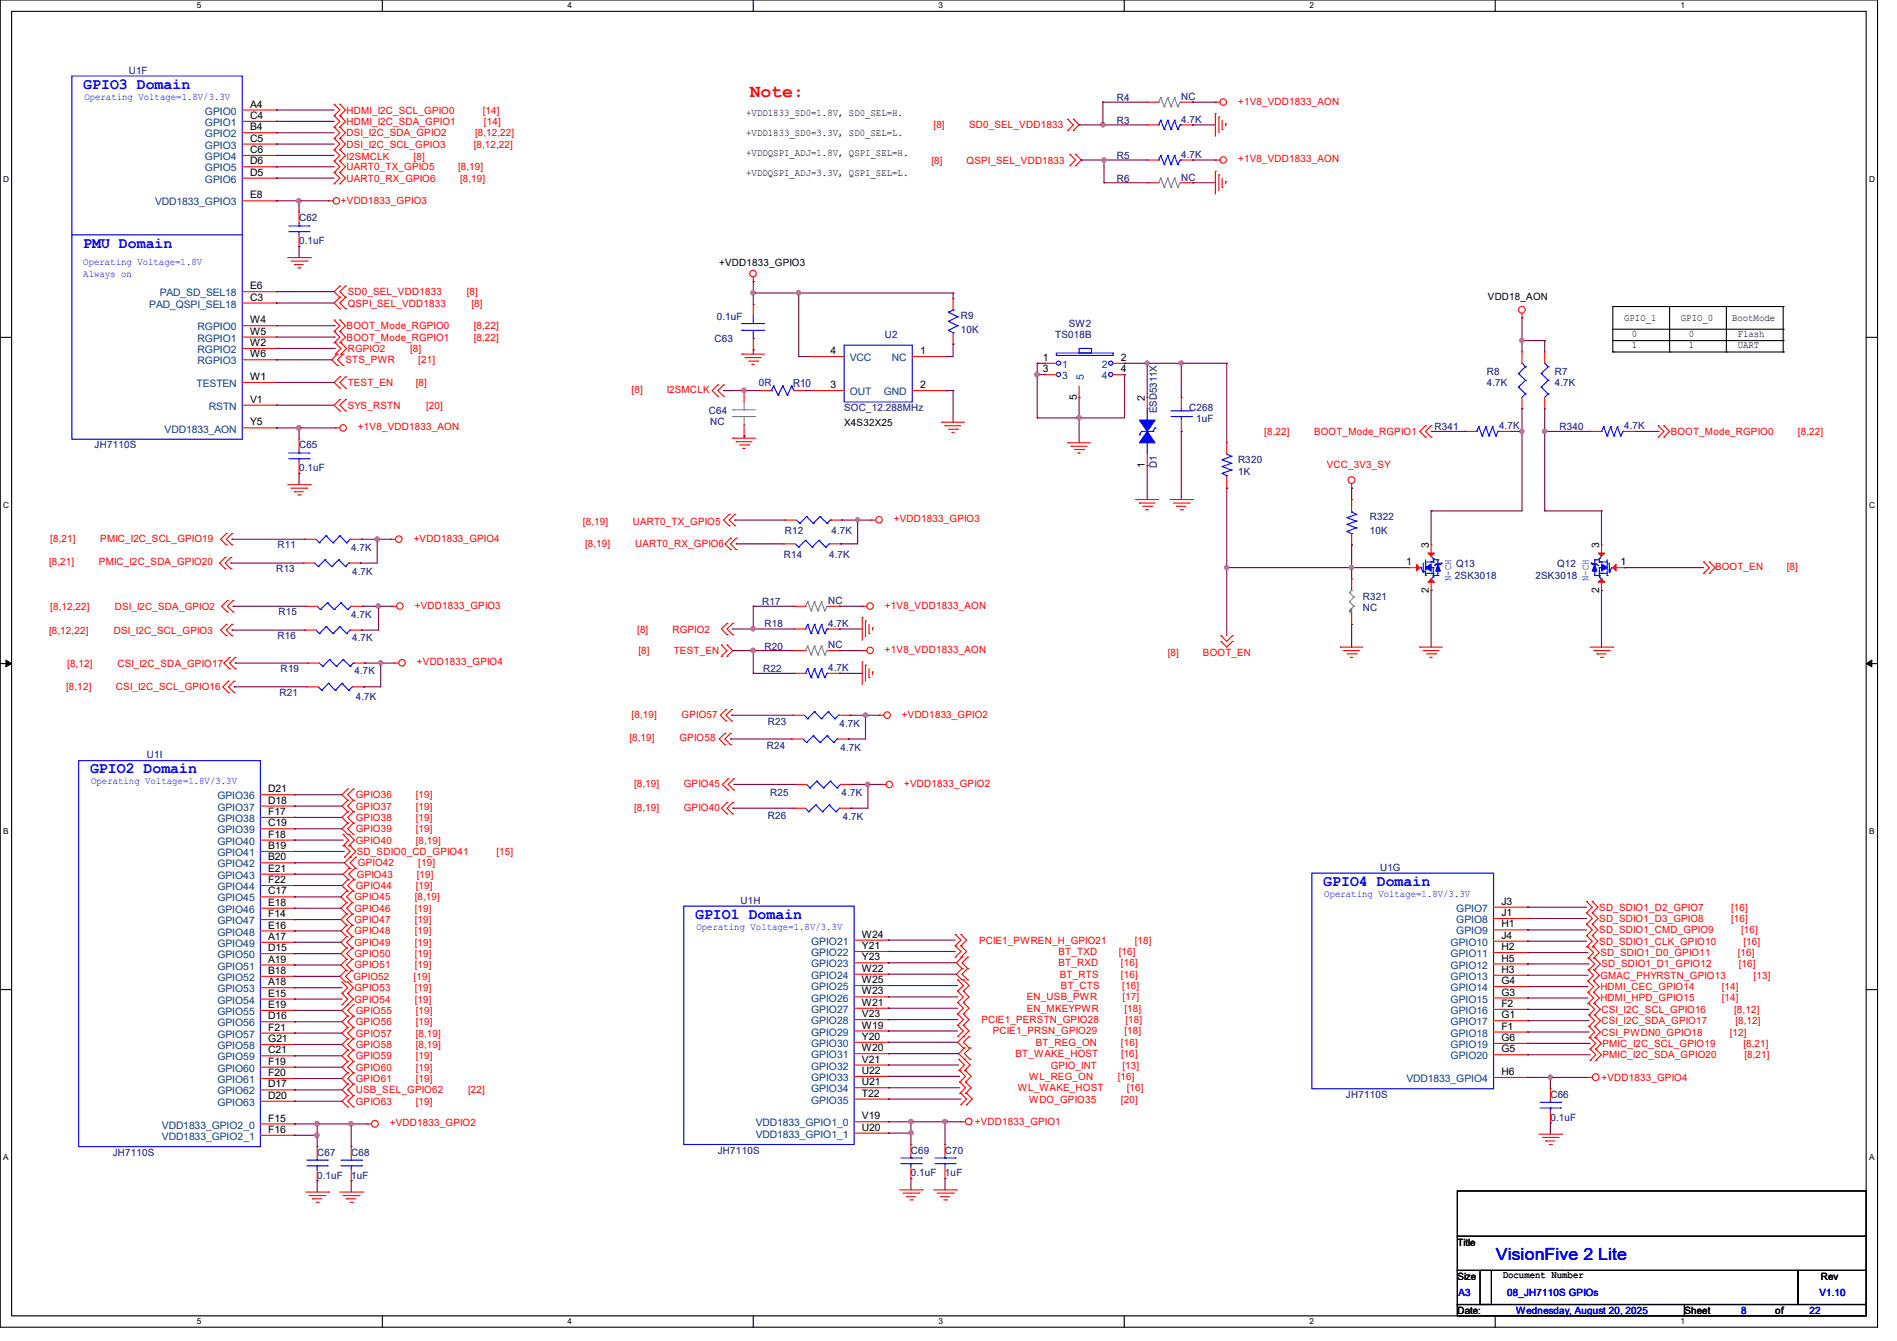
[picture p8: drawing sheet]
<svg xmlns="http://www.w3.org/2000/svg" width="297mm" height="210mm" viewBox="0 0 297 210" stroke-linecap="round" stroke-linejoin="round" font-family="sans-serif">
<defs><g id="words">
<text font-size="2.8" fill="#f00" x="117.4" y="15.2">Note:</text>
<text font-size="2.6" fill="#00f" x="234.2" y="197.4">VisionFive 2 Lite</text>
<g font-size="2.5" fill="#00f">
<text x="13" y="13.9">GPIO3 Domain</text>
<text x="13" y="38.8">PMU Domain</text>
<text x="14.1" y="121.1">GPIO2 Domain</text>
<text x="108.8" y="143.9">GPIO1 Domain</text>
<text x="207.2" y="138.7">GPIO4 Domain</text>
</g>
<text font-size="1.7" fill="#000080" x="124.2" y="60.6">R10</text>
<g font-size="1.6" fill="#000080">
<text x="20.2" y="11.6">U1F</text>
<text x="174.8" y="15.8">R4</text>
<text x="185" y="15.7">NC</text>
<text x="174.8" y="19.4">R3</text>
<text x="185" y="19.2">4.7K</text>
<text x="174.8" y="28.4">R6</text>
<text x="174.8" y="24.9">R5</text>
<text x="185" y="28.3">NC</text>
<text x="185" y="24.7">4.7K</text>
<text x="46.8" y="34.7">C62</text>
<text x="46.8" y="38.2">0.1uF</text>
<text x="111.9" y="53.5">C63</text>
<text x="112.2" y="50.2">0.1uF</text>
<text x="138.6" y="53">U2</text>
<text x="150.5" y="50">R9</text>
<text x="150.5" y="52.1">10K</text>
<text x="165.2" y="53">TS018B</text>
<text x="167.3" y="51.2">SW2</text>
<text x="232.8" y="58.7">R8</text>
<text x="243.5" y="58.7">R7</text>
<text x="111" y="64.9">C64</text>
<text x="118.8" y="60.5">0R</text>
<text x="132.2" y="64.4">SOC_12.288MHz</text>
<text x="181.1" y="64.7" transform="rotate(-90 181.1 64.7)">ESD5311X</text>
<text x="186.2" y="64.4">C268</text>
<text x="232.8" y="60.5">4.7K</text>
<text x="243.5" y="60.5">4.7K</text>
<text x="14.8" y="70.2">JH7110S</text>
<text x="46.8" y="70.2">C65</text>
<text x="111.2" y="66.5">NC</text>
<text x="187.3" y="66.2">1uF</text>
<text x="224.6" y="67.4">R341</text>
<text x="234.7" y="67.2">4.7K</text>
<text x="244.2" y="67.4">R340</text>
<text x="254.3" y="67.2">4.7K</text>
<text x="46.8" y="73.8">0.1uF</text>
<text x="181.1" y="73.2" transform="rotate(-90 181.1 73.2)">D1</text>
<text x="193.8" y="72.6">R320</text>
<text x="193.8" y="74.3">1K</text>
<text x="122.9" y="83.6">R12</text>
<text x="130.2" y="83.6">4.7K</text>
<text x="214.5" y="81.4">R322</text>
<text x="214.5" y="83.6">10K</text>
<text x="43.3" y="89.6">R13</text>
<text x="43.4" y="85.9">R11</text>
<text x="55" y="86.2">4.7K</text>
<text x="55.2" y="90">4.7K</text>
<text x="122.7" y="87.3">R14</text>
<text x="129.8" y="87.3">4.7K</text>
<text x="228" y="88.7">Q13</text>
<text x="243.8" y="88.7">Q12</text>
<text x="119.3" y="94.8">R17</text>
<text x="129.7" y="94.6">NC</text>
<text x="213.4" y="93.9">R321</text>
<text x="213.4" y="95.7">NC</text>
<text x="227.8" y="90.7">2SK3018</text>
<text x="240.4" y="90.7">2SK3018</text>
<text x="43.4" y="100.1">R16</text>
<text x="43.6" y="96.4">R15</text>
<text x="55" y="96.7">4.7K</text>
<text x="55.2" y="100.5">4.7K</text>
<text x="119.7" y="98.2">R18</text>
<text x="119.7" y="101.7">R20</text>
<text x="129.7" y="98.2">4.7K</text>
<text x="129.7" y="101.6">NC</text>
<text x="43.9" y="105.3">R19</text>
<text x="55.5" y="105.6">4.7K</text>
<text x="119.5" y="105.3">R22</text>
<text x="129.7" y="105.1">4.7K</text>
<text x="43.8" y="109">R21</text>
<text x="55.7" y="109.6">4.7K</text>
<text x="120.2" y="113.6">R23</text>
<text x="131.4" y="113.8">4.7K</text>
<text x="23" y="118.8">U1I</text>
<text x="120.1" y="117.3">R24</text>
<text x="131.6" y="117.6">4.7K</text>
<text x="120.6" y="124.7">R25</text>
<text x="131.8" y="124.7">4.7K</text>
<text x="120.2" y="128.2">R26</text>
<text x="132" y="128.4">4.7K</text>
<text x="216.1" y="136.4">U1G</text>
<text x="116" y="141.6">U1H</text>
<text x="210.7" y="172">JH7110S</text>
<text x="242.7" y="172">C66</text>
<text x="242.7" y="175.5">0.1uF</text>
<text x="17.7" y="181">JH7110S</text>
<text x="49.7" y="181">C67</text>
<text x="49.7" y="184.6">0.1uF</text>
<text x="55" y="181">C68</text>
<text x="55" y="184.6">1uF</text>
<text x="112.4" y="180.7">JH7110S</text>
<text x="142.6" y="180.7">C69</text>
<text x="142.6" y="184.2">0.1uF</text>
<text x="148" y="180.7">C70</text>
<text x="148" y="184.2">1uF</text>
</g>
<g font-size="1.6" fill="#00f">
<text x="13.2" y="15.6">Operating Voltage=1.8V/3.3V</text>
<text x="13" y="41.6">Operating Voltage=1.8V</text>
<text x="13" y="43.3">Always on</text>
<text x="227.2" y="91" transform="rotate(-90 227.2 91)">N-CH</text>
<text x="248.7" y="91" transform="rotate(-90 248.7 91)">N-CH</text>
<text x="14.3" y="122.8">Operating Voltage=1.8V/3.3V</text>
<text x="207.3" y="140.5">Operating Voltage=1.8V/3.3V</text>
<text x="109" y="145.6">Operating Voltage=1.8V/3.3V</text>
<text x="228.3" y="202.9">A3</text>
<text x="236" y="202.9">08_JH7110S GPIOs</text>
<text x="284.9" y="202.9">V1.10</text>
<text x="237.4" y="205.7">Wednesday, August 20, 2025</text>
<text x="272.6" y="205.7">8</text>
<text x="283.3" y="205.7">22</text>
</g>
<g font-size="1.6" fill="#004080">
<text x="32.1" y="17.9">GPIO0</text>
<text x="32.1" y="21.5">GPIO2</text>
<text x="32.1" y="19.7">GPIO1</text>
<text x="32.1" y="23.3">GPIO3</text>
<text x="32.1" y="25.1">GPIO4</text>
<text x="32.1" y="28.6">GPIO6</text>
<text x="32.1" y="26.8">GPIO5</text>
<text x="24.3" y="32.2">VDD1833_GPIO3</text>
<text x="25" y="46.4">PAD_SD_SEL18</text>
<text x="23.4" y="48.2">PAD_QSPI_SEL18</text>
<text x="30.9" y="51.7">RGPIO0</text>
<text x="30.9" y="53.5">RGPIO1</text>
<text x="30.9" y="55.3">RGPIO2</text>
<text x="30.9" y="57.1">RGPIO3</text>
<text x="133.1" y="56.6">VCC</text>
<text x="139.7" y="56.6">NC</text>
<text x="166.3" y="57.6">1</text>
<text x="166.3" y="59.4">3</text>
<text x="169.7" y="59.6" transform="rotate(-90 169.7 59.6)">5</text>
<text x="172.5" y="57.6">2</text>
<text x="172.5" y="59.4">4</text>
<text x="30.8" y="60.6">TESTEN</text>
<text x="32.7" y="64.2">RSTN</text>
<text x="133.1" y="61.9">OUT</text>
<text x="138.4" y="61.9">GND</text>
<text x="25.8" y="67.7">VDD1833_AON</text>
<text x="34" y="125.2">GPIO36</text>
<text x="34" y="130.5">GPIO39</text>
<text x="34" y="127">GPIO37</text>
<text x="34" y="128.7">GPIO38</text>
<text x="34" y="134.1">GPIO41</text>
<text x="34" y="135.8">GPIO42</text>
<text x="34" y="137.6">GPIO43</text>
<text x="34" y="132.3">GPIO40</text>
<text x="34" y="141.2">GPIO45</text>
<text x="34" y="143">GPIO46</text>
<text x="34" y="139.4">GPIO44</text>
<text x="228" y="142.8">GPIO7</text>
<text x="34" y="148.3">GPIO49</text>
<text x="34" y="146.5">GPIO48</text>
<text x="34" y="144.7">GPIO47</text>
<text x="127" y="148">GPIO21</text>
<text x="127" y="149.7">GPIO22</text>
<text x="227.1" y="149.9">GPIO11</text>
<text x="227.1" y="148.1">GPIO10</text>
<text x="228" y="146.3">GPIO9</text>
<text x="228" y="144.6">GPIO8</text>
<text x="34" y="155.4">GPIO53</text>
<text x="34" y="151.9">GPIO51</text>
<text x="34" y="153.6">GPIO52</text>
<text x="34" y="150.1">GPIO50</text>
<text x="127" y="153.3">GPIO24</text>
<text x="127" y="155.1">GPIO25</text>
<text x="127" y="151.5">GPIO23</text>
<text x="227.1" y="155.2">GPIO14</text>
<text x="227.1" y="153.5">GPIO13</text>
<text x="227.1" y="151.7">GPIO12</text>
<text x="34" y="160.7">GPIO56</text>
<text x="34" y="157.2">GPIO54</text>
<text x="34" y="159">GPIO55</text>
<text x="127" y="160.4">GPIO28</text>
<text x="127" y="158.6">GPIO27</text>
<text x="127" y="156.8">GPIO26</text>
<text x="227.1" y="158.8">GPIO16</text>
<text x="227.1" y="160.6">GPIO17</text>
<text x="227.1" y="157">GPIO15</text>
<text x="34" y="166.1">GPIO59</text>
<text x="34" y="167.9">GPIO60</text>
<text x="34" y="162.5">GPIO57</text>
<text x="34" y="164.3">GPIO58</text>
<text x="127" y="167.5">GPIO32</text>
<text x="127" y="162.2">GPIO29</text>
<text x="127" y="165.7">GPIO31</text>
<text x="127" y="164">GPIO30</text>
<text x="227.1" y="162.4">GPIO18</text>
<text x="227.1" y="165.9">GPIO20</text>
<text x="227.1" y="164.1">GPIO19</text>
<text x="34" y="171.4">GPIO62</text>
<text x="34" y="173.2">GPIO63</text>
<text x="34" y="169.6">GPIO61</text>
<text x="127" y="172.8">GPIO35</text>
<text x="127" y="171.1">GPIO34</text>
<text x="127" y="169.3">GPIO33</text>
<text x="220.2" y="169.5">VDD1833_GPIO4</text>
<text x="25.4" y="176.7">VDD1833_GPIO2_0</text>
<text x="25.4" y="178.5">VDD1833_GPIO2_1</text>
<text x="118.3" y="178.2">VDD1833_GPIO1_1</text>
<text x="118.3" y="176.4">VDD1833_GPIO1_0</text>
</g>
<g font-size="1.6">
<text x="39.2" y="16.8">A4</text>
<text x="39.2" y="20.4">B4</text>
<text x="39.2" y="18.6">C4</text>
<text x="39.2" y="22.2">C5</text>
<text x="39.2" y="24">C6</text>
<text x="116.8" y="18.1">+VDD1833_SD0=1.8V, SD0_SEL=H.</text>
<text x="116.8" y="21.3">+VDD1833_SD0=3.3V, SD0_SEL=L.</text>
<text x="39.2" y="27.5">D5</text>
<text x="39.2" y="25.7">D6</text>
<text x="116.8" y="24.4">+VDDQSPI_ADJ=1.8V, QSPI_SEL=H.</text>
<text x="116.8" y="27.5">+VDDQSPI_ADJ=3.3V, QSPI_SEL=L.</text>
<text x="39.2" y="31.1">E8</text>
<text x="112.6" y="41.6">+VDD1833_GPIO3</text>
<text x="39.2" y="47.1">C3</text>
<text x="39.2" y="45.3">E6</text>
<text x="233" y="46.9">VDD18_AON</text>
<text x="39.2" y="50.6">W4</text>
<text x="39.2" y="52.4">W5</text>
<text x="254.3" y="50.3">GPIO_1</text>
<text x="255.5" y="52.8">0</text>
<text x="263.2" y="50.3">GPIO_0</text>
<text x="264.4" y="52.8">0</text>
<text x="271.2" y="50.3">BootMode</text>
<text x="272.1" y="52.8">Flash</text>
<text x="39.2" y="59.5">W1</text>
<text x="39.2" y="54.2">W2</text>
<text x="39.2" y="56">W6</text>
<text x="130" y="55.5">4</text>
<text x="144.1" y="55.5">1</text>
<text x="163.3" y="56.5">1</text>
<text x="163.3" y="58.3">3</text>
<text x="175.5" y="56.5">2</text>
<text x="175.5" y="58.3">4</text>
<text x="255.5" y="54.6">1</text>
<text x="264.4" y="54.6">1</text>
<text x="272.1" y="54.6">UART</text>
<text x="39.2" y="63.1">V1</text>
<text x="130" y="60.8">3</text>
<text x="144.1" y="60.8">2</text>
<text x="168.6" y="62.6" transform="rotate(-90 168.6 62.6)">5</text>
<text x="179.2" y="62.8" transform="rotate(-90 179.2 62.8)">2</text>
<text x="39.2" y="66.6">Y5</text>
<text x="132.2" y="66.7">X4S32X25</text>
<text x="179.2" y="73.2" transform="rotate(-90 179.2 73.2)">1</text>
<text x="220.2" y="88.5">1</text>
<text x="223.7" y="85.9" transform="rotate(-90 223.7 85.9)">3</text>
<text x="250.4" y="85.9" transform="rotate(-90 250.4 85.9)">3</text>
<text x="253.7" y="88.5">1</text>
<text x="223.7" y="92.8" transform="rotate(-90 223.7 92.8)">2</text>
<text x="250.4" y="92.8" transform="rotate(-90 250.4 92.8)">2</text>
<text x="42" y="125.9">D18</text>
<text x="42" y="124.1">D21</text>
<text x="42" y="129.4">C19</text>
<text x="42" y="127.6">F17</text>
<text x="42" y="131.2">F18</text>
<text x="42" y="133">B19</text>
<text x="42" y="134.7">B20</text>
<text x="42" y="136.5">E21</text>
<text x="42" y="140.1">C17</text>
<text x="42" y="141.9">E18</text>
<text x="42" y="143.6">F14</text>
<text x="42" y="138.3">F22</text>
<text x="235.1" y="143.5">J1</text>
<text x="235.1" y="141.7">J3</text>
<text x="42" y="147.2">A17</text>
<text x="42" y="149">D15</text>
<text x="42" y="145.4">E16</text>
<text x="135" y="146.9">W24</text>
<text x="135" y="148.6">Y21</text>
<text x="235.1" y="145.2">H1</text>
<text x="235.1" y="148.8">H2</text>
<text x="235.1" y="147">J4</text>
<text x="42" y="154.3">A18</text>
<text x="42" y="150.8">A19</text>
<text x="42" y="152.5">B18</text>
<text x="135" y="152.2">W22</text>
<text x="135" y="155.7">W23</text>
<text x="135" y="154">W25</text>
<text x="135" y="150.4">Y23</text>
<text x="235.1" y="155.9">G3</text>
<text x="235.1" y="154.1">G4</text>
<text x="235.1" y="152.4">H3</text>
<text x="235.1" y="150.6">H5</text>
<text x="42" y="159.6">D16</text>
<text x="42" y="156.1">E15</text>
<text x="42" y="157.9">E19</text>
<text x="42" y="161.4">F21</text>
<text x="135" y="159.3">V23</text>
<text x="135" y="161.1">W19</text>
<text x="135" y="157.5">W21</text>
<text x="235.1" y="161.3">F1</text>
<text x="235.1" y="157.7">F2</text>
<text x="235.1" y="159.5">G1</text>
<text x="42" y="165">C21</text>
<text x="42" y="166.8">F19</text>
<text x="42" y="163.2">G21</text>
<text x="135" y="166.4">V21</text>
<text x="135" y="164.6">W20</text>
<text x="135" y="162.9">Y20</text>
<text x="235.1" y="164.8">G5</text>
<text x="235.1" y="163">G6</text>
<text x="42" y="170.3">D17</text>
<text x="42" y="172.1">D20</text>
<text x="42" y="168.5">F20</text>
<text x="135" y="171.7">T22</text>
<text x="135" y="170">U21</text>
<text x="135" y="168.2">U22</text>
<text x="235.1" y="168.4">H6</text>
<text x="42" y="175.6">F15</text>
<text x="42" y="177.4">F16</text>
<text x="135" y="177.1">U20</text>
<text x="135" y="175.3">V19</text>
<text x="228.2" y="195.1">Title</text>
<text x="228.2" y="200.4">Size</text>
<text x="235.3" y="200.2">Document Number</text>
<text x="285.1" y="200.4">Rev</text>
<text x="228.2" y="205.7">Date:</text>
<text x="263.7" y="205.7">Sheet</text>
<text x="278" y="205.7">of</text>
</g>
<g font-size="1.6" fill="#f00">
<text x="54.3" y="17.8">HDMI_I2C_SCL_GPIO0</text>
<text x="75.6" y="17.8">[14]</text>
<text x="193.8" y="16.4">+1V8_VDD1833_AON</text>
<text x="54.3" y="19.6">HDMI_I2C_SDA_GPIO1</text>
<text x="54.3" y="21.3">DSI_I2C_SDA_GPIO2</text>
<text x="54.3" y="23.1">DSI_I2C_SCL_GPIO3</text>
<text x="74.2" y="23.1">[8,12,22]</text>
<text x="74.4" y="21.3">[8,12,22]</text>
<text x="75.8" y="19.6">[14]</text>
<text x="146.2" y="20.1">[8]</text>
<text x="151.7" y="20.1">SD0_SEL_VDD1833</text>
<text x="54.3" y="26.7">UART0_TX_GPIO5</text>
<text x="54.3" y="28.4">UART0_RX_GPIO6</text>
<text x="54.3" y="25.1">I2SMCLK</text>
<text x="64.8" y="25.1">[8]</text>
<text x="71.7" y="26.7">[8,19]</text>
<text x="72.1" y="28.4">[8,19]</text>
<text x="145.8" y="25.6">[8]</text>
<text x="151.3" y="25.6">QSPI_SEL_VDD1833</text>
<text x="193.8" y="25.4">+1V8_VDD1833_AON</text>
<text x="53.4" y="32">+VDD1833_GPIO3</text>
<text x="54.4" y="46.2">SD0_SEL_VDD1833</text>
<text x="73.1" y="46.2">[8]</text>
<text x="54.3" y="51.6">BOOT_Mode_RGPIO0</text>
<text x="54.3" y="53.3">BOOT_Mode_RGPIO1</text>
<text x="54.4" y="48">QSPI_SEL_VDD1833</text>
<text x="73.8" y="48">[8]</text>
<text x="74.2" y="51.6">[8,22]</text>
<text x="74.2" y="53.3">[8,22]</text>
<text x="54.1" y="56.9">STS_PWR</text>
<text x="54.4" y="55.1">RGPIO2</text>
<text x="64.2" y="55.1">[8]</text>
<text x="65.5" y="56.9">[21]</text>
<text x="54.4" y="60.5">TEST_EN</text>
<text x="54.4" y="64">SYS_RSTN</text>
<text x="65.1" y="60.5">[8]</text>
<text x="66.7" y="64">[20]</text>
<text x="98.9" y="61.6">[8]</text>
<text x="104.4" y="61.6">I2SMCLK</text>
<text x="56" y="67.4">+1V8_VDD1833_AON</text>
<text x="197.9" y="68.1">[8,22]</text>
<text x="205.7" y="68.1">BOOT_Mode_RGPIO1</text>
<text x="261.6" y="68.1">BOOT_Mode_RGPIO0</text>
<text x="281.5" y="68.1">[8,22]</text>
<text x="207.7" y="73.3">VCC_3V3_SY</text>
<text x="91.3" y="82.2">[8,19]</text>
<text x="99.1" y="82.2">UART0_TX_GPIO5</text>
<text x="140" y="81.8">+VDD1833_GPIO3</text>
<text x="7.7" y="88.6">[8,21]</text>
<text x="7.9" y="84.8">[8,21]</text>
<text x="15.5" y="88.6">PMIC_I2C_SDA_GPIO20</text>
<text x="15.7" y="84.8">PMIC_I2C_SCL_GPIO19</text>
<text x="64.8" y="84.8">+VDD1833_GPIO4</text>
<text x="91.6" y="85.7">[8,19]</text>
<text x="99.4" y="85.7">UART0_RX_GPIO6</text>
<text x="268.5" y="89.3">BOOT_EN</text>
<text x="279.7" y="89.3">[8]</text>
<text x="7.9" y="95.5">[8,12,22]</text>
<text x="18" y="95.5">DSI_I2C_SDA_GPIO2</text>
<text x="64.9" y="95.3">+VDD1833_GPIO3</text>
<text x="138.6" y="95.3">+1V8_VDD1833_AON</text>
<text x="7.7" y="99.2">[8,12,22]</text>
<text x="17.8" y="99.2">DSI_I2C_SCL_GPIO3</text>
<text x="99.8" y="99.1">[8]</text>
<text x="105.3" y="99.1">RGPIO2</text>
<text x="10.5" y="104.4">[8,12]</text>
<text x="18.4" y="104.4">CSI_I2C_SDA_GPIO17</text>
<text x="65.3" y="104.2">+VDD1833_GPIO4</text>
<text x="99.9" y="102.4">[8]</text>
<text x="105.5" y="102.4">TEST_EN</text>
<text x="138.6" y="102.2">+1V8_VDD1833_AON</text>
<text x="182.8" y="102.8">[8]</text>
<text x="188.3" y="102.8">BOOT_EN</text>
<text x="10.4" y="108.1">[8,12]</text>
<text x="18.2" y="108.1">CSI_I2C_SCL_GPIO16</text>
<text x="98.9" y="112.4">[8,19]</text>
<text x="106.7" y="112.4">GPIO57</text>
<text x="141.2" y="112.4">+VDD1833_GPIO2</text>
<text x="98.6" y="116.1">[8,19]</text>
<text x="106.4" y="116.1">GPIO58</text>
<text x="55.7" y="125">GPIO36</text>
<text x="65.1" y="125">[19]</text>
<text x="99.3" y="123.2">[8,19]</text>
<text x="107.1" y="123.2">GPIO45</text>
<text x="141.6" y="123.2">+VDD1833_GPIO2</text>
<text x="55.7" y="126.8">GPIO37</text>
<text x="55.7" y="128.6">GPIO38</text>
<text x="55.7" y="130.3">GPIO39</text>
<text x="65.1" y="126.8">[19]</text>
<text x="65.1" y="128.6">[19]</text>
<text x="65.1" y="130.3">[19]</text>
<text x="99.3" y="127">[8,19]</text>
<text x="107.1" y="127">GPIO40</text>
<text x="55.7" y="132.1">GPIO40</text>
<text x="55.9" y="137.5">GPIO43</text>
<text x="55.9" y="133.9">SD_SDIO0_CD_GPIO41</text>
<text x="56" y="135.7">GPIO42</text>
<text x="65.1" y="132.1">[8,19]</text>
<text x="65.3" y="137.5">[19]</text>
<text x="65.5" y="135.7">[19]</text>
<text x="77.7" y="133.9">[15]</text>
<text x="55.5" y="141">GPIO45</text>
<text x="55.5" y="142.8">GPIO46</text>
<text x="55.7" y="139.2">GPIO44</text>
<text x="64.9" y="141">[8,19]</text>
<text x="64.9" y="142.8">[19]</text>
<text x="65.1" y="139.2">[19]</text>
<text x="250.4" y="142.6">SD_SDIO1_D2_GPIO7</text>
<text x="271" y="142.6">[16]</text>
<text x="55.5" y="146.3">GPIO48</text>
<text x="55.5" y="144.6">GPIO47</text>
<text x="55.5" y="148.1">GPIO49</text>
<text x="55.5" y="149.9">GPIO50</text>
<text x="64.9" y="146.3">[19]</text>
<text x="64.9" y="144.6">[19]</text>
<text x="64.9" y="148.1">[19]</text>
<text x="64.9" y="149.9">[19]</text>
<text x="153.3" y="147.8">PCIE1_PWREN_H_GPIO21</text>
<text x="165.7" y="149.6">BT_TXD</text>
<text x="175.2" y="149.6">[16]</text>
<text x="177.7" y="147.8">[18]</text>
<text x="250.4" y="144.4">SD_SDIO1_D3_GPIO8</text>
<text x="250.4" y="148">SD_SDIO1_CLK_GPIO10</text>
<text x="250.4" y="146.2">SD_SDIO1_CMD_GPIO9</text>
<text x="250.6" y="149.7">SD_SDIO1_D0_GPIO11</text>
<text x="271" y="144.4">[16]</text>
<text x="272.1" y="149.7">[16]</text>
<text x="272.6" y="146.2">[16]</text>
<text x="273" y="148">[16]</text>
<text x="55.3" y="153.5">GPIO52</text>
<text x="55.5" y="151.7">GPIO51</text>
<text x="55.5" y="155.2">GPIO53</text>
<text x="64.8" y="153.5">[19]</text>
<text x="64.9" y="151.7">[19]</text>
<text x="64.9" y="155.2">[19]</text>
<text x="165.7" y="151.3">BT_RXD</text>
<text x="165.9" y="153.1">BT_RTS</text>
<text x="166.1" y="154.9">BT_CTS</text>
<text x="175.5" y="153.1">[16]</text>
<text x="175.5" y="151.3">[16]</text>
<text x="175.7" y="154.9">[16]</text>
<text x="250.6" y="153.3">GMAC_PHYRSTN_GPIO13</text>
<text x="250.6" y="155.1">HDMI_CEC_GPIO14</text>
<text x="250.7" y="151.5">SD_SDIO1_D1_GPIO12</text>
<text x="269.6" y="155.1">[14]</text>
<text x="272.2" y="151.5">[16]</text>
<text x="274.6" y="153.3">[13]</text>
<text x="55.5" y="157">GPIO54</text>
<text x="55.7" y="160.6">GPIO56</text>
<text x="55.7" y="158.8">GPIO55</text>
<text x="64.9" y="157">[19]</text>
<text x="65.1" y="160.6">[19]</text>
<text x="65.1" y="158.8">[19]</text>
<text x="153.7" y="160.2">PCIE1_PERSTN_GPIO28</text>
<text x="160.8" y="156.7">EN_USB_PWR</text>
<text x="160.8" y="158.5">EN_MKEYPWR</text>
<text x="175.7" y="156.7">[17]</text>
<text x="176.1" y="158.5">[18]</text>
<text x="176.2" y="160.2">[18]</text>
<text x="250.6" y="156.8">HDMI_HPD_GPIO15</text>
<text x="250.7" y="158.6">CSI_I2C_SCL_GPIO16</text>
<text x="250.7" y="160.4">CSI_I2C_SDA_GPIO17</text>
<text x="269.6" y="156.8">[14]</text>
<text x="271.5" y="158.6">[8,12]</text>
<text x="271.7" y="160.4">[8,12]</text>
<text x="55.7" y="162.3">GPIO57</text>
<text x="55.7" y="165.9">GPIO59</text>
<text x="55.7" y="164.1">GPIO58</text>
<text x="55.7" y="167.7">GPIO60</text>
<text x="65.1" y="162.3">[8,19]</text>
<text x="65.1" y="165.9">[19]</text>
<text x="65.1" y="164.1">[8,19]</text>
<text x="65.1" y="167.7">[19]</text>
<text x="155.4" y="162">PCIE1_PRSN_GPIO29</text>
<text x="159" y="165.6">BT_WAKE_HOST</text>
<text x="162.2" y="163.8">BT_REG_ON</text>
<text x="164.5" y="167.3">GPIO_INT</text>
<text x="175.5" y="163.8">[16]</text>
<text x="175.5" y="165.6">[16]</text>
<text x="175.7" y="167.3">[13]</text>
<text x="176.1" y="162">[18]</text>
<text x="250.7" y="162.2">CSI_PWDN0_GPIO18</text>
<text x="250.9" y="164">PMIC_I2C_SCL_GPIO19</text>
<text x="250.9" y="165.7">PMIC_I2C_SDA_GPIO20</text>
<text x="270.8" y="162.2">[12]</text>
<text x="273" y="164">[8,21]</text>
<text x="273.1" y="165.7">[8,21]</text>
<text x="55.7" y="169.5">GPIO61</text>
<text x="55.7" y="171.2">USB_SEL_GPIO62</text>
<text x="55.7" y="173">GPIO63</text>
<text x="65.1" y="169.5">[19]</text>
<text x="65.1" y="173">[19]</text>
<text x="73.3" y="171.2">[22]</text>
<text x="159.3" y="170.9">WL_WAKE_HOST</text>
<text x="161.1" y="169.1">WL_REG_ON</text>
<text x="161.1" y="172.7">WDO_GPIO35</text>
<text x="175" y="169.1">[16]</text>
<text x="175.5" y="172.7">[20]</text>
<text x="176.4" y="170.9">[16]</text>
<text x="250.7" y="169.3">+VDD1833_GPIO4</text>
<text x="61" y="176.4">+VDD1833_GPIO2</text>
<text x="152.6" y="176.2">+VDD1833_GPIO1</text>
</g>
<g font-size="1.3">
<text x="30.8" y="1.3">5</text>
<text x="88.9" y="1.3">4</text>
<text x="146.9" y="1.3">3</text>
<text x="205" y="1.3">2</text>
<text x="263.1" y="1.3">1</text>
<text x=".5" y="28.4">D</text>
<text x="292.7" y="28.4">D</text>
<text x=".5" y="79.5">C</text>
<text x="292.7" y="79.5">C</text>
<text x=".5" y="130.6">B</text>
<text x="292.7" y="130.6">B</text>
<text x=".5" y="181.7">A</text>
<text x="292.7" y="181.7">A</text>
<text x="30.8" y="207.4">5</text>
<text x="88.9" y="207.4">4</text>
<text x="146.9" y="207.4">3</text>
<text x="205" y="207.4">2</text>
<text x="263.1" y="207.4">1</text>
</g>
</g></defs>
<path d="M0 0h294v207.9h-294zM1.8 1.8h290.4v204.3h-290.4z" fill="none" stroke="#000" stroke-width=".17"/>
<g fill="#fff">
<path d="M30.8 .2h.7v1.4h-.7z"/>
<path d="M30.8 206.2h.7v1.4h-.7z"/>
</g>
<path d="M59.9 0v1.8M59.9 206.1v1.8" fill="none" stroke="#000" stroke-width=".17"/>
<g fill="#fff">
<path d="M88.9 .2h.6v1.4h-.6z"/>
<path d="M88.9 206.2h.6v1.4h-.6z"/>
</g>
<path d="M117.9 0v1.8M117.9 206.1v1.8" fill="none" stroke="#000" stroke-width=".17"/>
<g fill="#fff">
<path d="M146.9 .2h.7v1.4h-.7z"/>
<path d="M146.9 206.2h.7v1.4h-.7z"/>
</g>
<path d="M176 0v1.8M176 206.1v1.8" fill="none" stroke="#000" stroke-width=".17"/>
<g fill="#fff">
<path d="M205 .2h.7v1.4h-.7z"/>
<path d="M205 206.2h.7v1.4h-.7z"/>
</g>
<path d="M234.1 0v1.8M234.1 206.1v1.8" fill="none" stroke="#000" stroke-width=".17"/>
<g fill="#fff">
<path d="M263.1 .2h.7v1.4h-.7z"/>
<path d="M263.1 206.2h.7v1.4h-.7z"/>
<path d="M.5 27.3h.9v1.4h-.9z"/>
<path d="M292.7 27.3h.8v1.4h-.8z"/>
<path d="M.5 78.4h.9v1.4h-.9z"/>
<path d="M292.7 78.4h.8v1.4h-.8z"/>
</g>
<path d="M0 52.8h1.8M292.2 52.8h1.8" fill="none" stroke="#000" stroke-width=".17"/>
<g fill="#fff">
<path d="M.5 129.5h.8v1.4h-.8z"/>
<path d="M292.7 129.5h.8v1.4h-.8z"/>
</g>
<path d="M0 103.9h1.8M292.2 103.9h1.8" fill="none" stroke="#000" stroke-width=".17"/>
<path d="M.9 103.4l.9 .5-.9 .5zM292.2 103.9l.9-.5v1z" fill="#000" stroke="#000" stroke-width=".16"/>
<g fill="#fff">
<path d="M.5 180.5h.8v1.4h-.8z"/>
<path d="M292.7 180.5h.8v1.4h-.8z"/>
</g>
<g fill="none" stroke="#000" stroke-width=".17">
<path d="M252.5 55.1h.1M252.5 55.1h26.7M252.5 51.6h26.7M252.5 53.3h26.7M261.4 55.1h.1M261.4 48v7.1M270.3 55.1h.1M270.3 48v7.1M279.2 55.1h.1M279.2 48h.1M279.2 51.6h.1M279.2 53.3h.1"/>
<path d="M279.2 48h-26.7v7.1M279.2 48v7.1M0 155h1.8M292.2 155h1.8M228.2 186.5h64v7.1h-64zM228.2 193.6h64v5.4h-64zM228.2 199h5.3v5.3h-5.3zM231.7 199h49.8v5.3h-49.8zM281.5 199h10.7v5.3h-10.7zM228.2 204.3h35.5v1.8h-35.5zM263.7 204.3h28.5v1.8h-28.5z"/>
</g>
<g fill="none" stroke="#f00" stroke-width=".17">
<path d="M37.9 17.2h5.4M37.9 19h5.4M43.3 17.2h.1M43.3 19h.1M52.3 16.3h.1M52.3 18.1h.1M52.3 19.9h.1M52.3 16.3l.9 .9-.9 .9M52.3 18.1l.9 .9-.9 .9M52.3 19.9l.9 .9-.9 .9M53.2 16.3h.1M53.2 18.1h.1"/>
<path d="M53.2 19.9h.1M53.2 16.3l.9 .9-.9 .9M53.2 18.1l.9 .9-.9 .9M53.2 19.9l.9 .9-.9 .9M167.2 18.7h.1M167.2 18.7l.9 .9-.9 .8M168.1 18.7h.1M168.1 18.7l.9 .9-.9 .8M179.6 16h.1M179.6 19.6h.1M179.6 16h1.8M179.6 19.6h1.8"/>
<path d="M185 16h1.7M185 19.6h1.7M186.7 16h.1M186.7 19.6h.1M190.3 17.8h.1M190.3 16h.1M190.3 17.8v3.5M190.3 16h.7M190.8 18.3h.1M190.8 18.3v2.5M191.3 18.8v1.5M191.9 19.4h.1"/>
<path d="M191.9 19.4v.3M37.9 31.5h5.4M37.9 20.8h5.4M37.9 22.6h5.4M37.9 24.3h5.4M37.9 27.9h5.4M37.9 26.1h5.4M43.3 20.8h.1M43.3 22.6h.1M43.3 24.3h.1M43.3 27.9h.1M43.3 26.1h.1"/>
<path d="M43.3 31.5h.1M46.8 33.2h.1M46.8 38.6h.1M46.8 33.2v1.8M46.8 36.8v1.8M51.4 31.5h.1M51.4 31.5h.8M52.3 21.7h.1M52.3 23.5h.1M52.3 25.2h.1M52.3 27h.1M52.3 28.8h.1"/>
<path d="M52.3 21.7l.9 .9-.9 .9M52.3 25.2l.9 .9-.9 .9M52.3 27l.9 .9-.9 .9M52.3 23.5l.9 .8-.9 .9M53.2 21.7h.1M53.2 23.5h.1M53.2 25.2h.1M53.2 27h.1M53.2 28.8h.1M53.2 21.7l.9 .9-.9 .9M53.2 25.2l.9 .9-.9 .9M53.2 27l.9 .9-.9 .9"/>
<path d="M53.2 23.5l.9 .8-.9 .9M167.2 20.4h.1M167.5 26h.1M167.5 24.2h.1M167.5 24.2l.9 .9-.9 .9M168.1 20.4h.1M168.4 24.2h.1M168.4 26h.1M168.4 24.2l.9 .9-.9 .9M179.6 28.6h.1M179.6 25.1h.1M179.6 25.1h1.8"/>
<path d="M179.6 28.6h1.8M185 25.1h1.7M185 28.6h1.7M186.7 28.6h.1M186.7 25.1h.1M190.3 26.8h.1M190.3 25.1h.1M190.3 26.8v3.6M190.3 25.1h.7M190.8 27.4h.1M190.8 27.4v2.5M191.3 20.3h.1"/>
<path d="M191.3 29.3h.1M191.3 27.9v1.4M191.9 28.4h.1M191.9 28.4v.4M37.9 59.9h5.4M37.9 54.6h5.4M37.9 51h5.4M37.9 52.8h5.4M37.9 56.3h5.4M37.9 47.5h5.4M37.9 45.7h5.4M43.3 59.9h.1"/>
<path d="M43.3 54.6h.1M43.3 51h.1M43.3 52.8h.1M43.3 56.3h.1M43.3 47.5h.1M43.3 45.7h.1M45 40.3h3.6M45.6 40.9h2.4M46.1 41.4h.1M46.1 41.4h1.4M46.6 42h.4M47 42h.1"/>
<path d="M48 40.9h.1M48.6 40.3h.1M52.3 50.1h.1M52.3 51.9h.1M52.3 53.7h.1M52.3 50.1l.9 .9-.9 .9M52.3 51.9l.9 .9-.9 .9M52.5 53.7h.1M52.5 55.5h.1M52.5 53.7l.9 .9-.9 .9M52.8 55.5h.1M52.8 57.2h.1"/>
<path d="M52.8 55.5l-.9 .8 .9 .9M53.2 59h.1M53.2 46.6h.1M53.2 48.3h.1M53.2 44.8h.1M53.2 50.1h.1M53.2 51.9h.1M53.2 53.7h.1M53.2 59l-.9 .9 .9 .9M53.2 46.6l-.9 .9 .9 .8M53.2 44.8l-.9 .9 .9 .9M53.2 50.1l.9 .9-.9 .9"/>
<path d="M53.2 51.9l.9 .9-.9 .9M53.4 53.7h.1M53.4 55.5h.1M53.4 53.7l.9 .9-.9 .9M53.7 57.2h.1M53.7 55.5h.1M53.7 55.5l-.9 .8 .9 .9M54.1 59h.1M54.1 48.3h.1M54.1 46.6h.1M54.1 44.8h.1M54.1 59l-.9 .9 .9 .9"/>
<path d="M54.1 46.6l-.9 .9 .9 .8M54.1 44.8l-.9 .9 .9 .9M116.2 55.5h.1M116.2 55.5h3.5M116.7 56h.1M116.7 56h2.5M117.2 56.6h1.4M117.7 57.1h.1M117.7 57.1h.4M117.9 44.1h.1M117.9 47.7h.1M117.9 54.8h.1"/>
<path d="M117.9 43.4v.7M117.9 47.7v1.7M117.9 53v1.8M118.6 56.6h.1M126.8 55.8h.1M126.8 55.8h5.4M142.8 55.8h5.4M148.2 55.8h.1M149.2 53.9h.1M149.2 46.8h.1M149.2 46.8v1.8M149.2 52.1v1.8"/>
<path d="M163.6 56.9h.1M163.6 58.7h.1M163.6 56.9h1.8M163.6 58.7h1.8M174.3 56.9h1.8M174.3 58.7h1.8M176.1 56.9h.1M176.1 58.7h.1M238.3 49.8h.1M238.3 55.1h.1M238.3 49.1v.7M238.3 55.1v1.8"/>
<path d="M241.9 55.1h.1M241.9 55.1v1.8M37.9 67h5.4M37.9 63.5h5.4M43.3 63.5h.1M43.3 67h.1M45 75.9h3.6M45.6 76.5h2.4M46.1 77h.1M46.1 77h1.4M46.6 77.5h.4M46.8 68.8h.1"/>
<path d="M46.8 74.1h.1M46.8 68.8v1.8M46.8 72.3v1.8M47 77.5h.1M48 76.5h.1M48.6 75.9h.1M52.5 67h.1M52.5 67h.7M53.2 60.8h.1M53.2 62.6h.1M53.2 64.3h.1M53.2 62.6l-.9 .9 .9 .8"/>
<path d="M54.1 60.8h.1M54.1 64.3h.1M54.1 62.6h.1M54.1 62.6l-.9 .9 .9 .8M112.4 62.1h.1M112.4 60.3h.1M112.4 60.3l-.9 .9 .9 .9M113.3 62.1h.1M113.3 60.3h.1M113.3 60.3l-.9 .9 .9 .9M114.7 68.6h.1M114.7 68.6h3.6"/>
<path d="M115.3 69.2h.1M115.3 69.2h2.4M115.8 69.7h1.4M116.3 70.2h.1M116.3 70.2h.4M116.5 61.2h.1M116.5 68.3h.1M116.5 61.2v1.7M116.5 66.5v1.8M117.2 69.7h.1M119 61.2h.1M119 61.2h1.8"/>
<path d="M124.3 61.2h1.8M126.1 61.2h.1M126.8 61.2h.1M126.8 61.2h5.4M142.8 61.2h5.4M147.4 66.1h.1M147.4 66.1h3.6M148 66.7h.1M148 66.7h2.5M148.2 61.2h.1M148.5 67.2h1.4M149.1 67.7h.1"/>
<path d="M149.1 67.7h.3M149.9 67.2h.1M167.2 69.3h.1M167.2 69.3h3.5M167.7 69.9h.1M167.7 69.9h2.5M168.2 70.4h1.5M168.8 71h.1M168.8 71h.3M169 62.2h.1M169 60.5v1.7M169.7 70.4h.1"/>
<path d="M177.8 78.2h.1M177.8 78.2h3.6M178.4 78.8h.1M178.4 78.8h2.4M178.9 79.3h1.4M179.5 79.8h.1M179.5 79.8h.3M179.6 72.9h.1M179.6 62.2h.1M179.6 62.2v1.8M179.6 71.1v1.8M180.3 79.3h.1"/>
<path d="M183.2 78.2h3.5M183.7 78.8h2.5M184.2 79.3h.1M184.2 79.3h1.5M184.8 79.8h.3M185 62.2h.1M185 67.6h.1M185 62.2v1.8M185 65.8v1.8M185.1 79.8h.1M186.2 78.8h.1M186.7 78.2h.1"/>
<path d="M192.1 69.3h.1M192.1 76.5h.1M192.1 69.3v1.8M192.1 74.7v1.8M211.6 76.5h.1M211.6 78.2h.1M211.6 75.7v.8M211.6 78.2v1.8M223.2 66.7h.1M223.2 68.5h.1M223.2 66.7l-.9 .9 .9 .9M224.1 66.7h.1"/>
<path d="M224.1 68.5h.1M224.1 66.7l-.9 .9 .9 .9M229.4 67.6h.1M229.4 67.6h1.8M234.7 67.6h1.8M236.5 67.6h.1M238.3 64h.1M238.3 62.2v1.8M241.9 64h.1M241.9 62.2v1.8M249 67.6h.1M249 67.6h1.7"/>
<path d="M254.3 67.6h1.8M256.1 67.6h.1M259.6 66.7h.1M259.6 68.5h.1M259.6 66.7l.9 .9-.9 .9M260.5 66.7h.1M260.5 68.5h.1M260.5 66.7l.9 .9-.9 .9M35.3 87.3h.1M35.3 89.1h.1M35.3 87.3l-.9 .9 .9 .9M35.4 97.8h.1"/>
<path d="M35.4 99.6h.1M35.4 83.6h.1M35.4 85.3h.1M35.4 97.8l-.9 .9 .9 .9M35.4 83.6l-.9 .9 .9 .8M35.6 94.1h.1M35.6 95.8h.1M35.6 94.1l-.9 .9 .9 .8M36.2 87.3h.1M36.2 89.1h.1M36.2 87.3l-.9 .9 .9 .9M36.3 97.8h.1"/>
<path d="M36.3 99.6h.1M36.3 83.6h.1M36.3 85.3h.1M36.3 97.8l-.9 .9 .9 .9M36.3 83.6l-.9 .9 .9 .8M36.5 94.1h.1M36.5 95.8h.1M36.5 94.1l-.9 .9 .9 .8M47.5 88.2h.1M47.5 88.2h1.8M47.7 98.7h.1M47.7 84.5h.1"/>
<path d="M47.7 84.5h1.8M47.7 98.7h1.8M47.9 95h.1M47.9 95h1.8M54.6 88.2h1.8M54.8 84.5h1.8M54.8 98.7h1.8M55 95h1.8M56.4 88.2h.1M56.6 98.7h.1M56.6 84.5h.1M56.8 95h.1"/>
<path d="M61.2 84.5h.1M61.2 84.5h.7M61.4 95h.1M61.4 95h.7M113.8 97.6h.1M113.8 99.4h.1M113.8 97.6l-.9 .9 .9 .9M114.2 80.6h.1M114.2 82.3h.1M114.2 80.6l-.9 .8 .9 .9M114.4 84.3h.1M114.4 86.1h.1"/>
<path d="M114.4 84.3l-.9 .9 .9 .9M114.7 97.6h.1M114.7 99.4h.1M114.7 97.6l-.9 .9 .9 .9M115.1 80.6h.1M115.1 82.3h.1M115.1 80.6l-.9 .8 .9 .9M115.3 84.3h.1M115.3 86.1h.1M115.3 84.3l-.9 .9 .9 .9M122.7 85.2h.1M122.7 85.2h1.8"/>
<path d="M122.9 81.4h.1M122.9 81.4h1.8M124.3 98.5h.1M124.3 95h.1M124.3 95h1.8M124.3 98.5h1.8M129.7 95h1.7M129.7 98.5h1.7M129.8 85.2h1.8M130 81.4h1.8M131.4 98.5h.1M131.4 95h.1"/>
<path d="M131.6 85.2h.1M131.8 81.4h.1M135 96.7h.1M135 95h.1M135 95h.7M135 96.7v3.6M135.5 97.2h.1M135.5 97.2v2.5M136.1 99.2h.1M136.1 97.8v1.4M136.4 81.4h.1M136.4 81.4h.7"/>
<path d="M136.6 98.3h.1M136.6 98.3v.4M191.2 99.6h.1M191.2 99.6l.9 .9 .9-.9M193 99.6h.1M211.6 97.8h.1M211.6 90.7h.1M211.6 85.3h.1M211.6 83.6v1.7M211.6 90.7v1.8M211.6 96v1.8M220.5 88.9h.1"/>
<path d="M220.5 88.9h1.8M224.1 85.3h.1M224.1 92.5h.1M224.1 85.3v1.8M224.1 90.7v1.8M250.7 85.3h.1M250.7 92.5h.1M250.7 85.3v1.8M250.7 90.7v1.8M252.5 88.9h1.8M254.3 88.9h.1M266.7 89.8h.1"/>
<path d="M266.7 88h.1M266.7 88l.9 .9-.9 .9M267.6 89.8h.1M267.6 88h.1M267.6 88l.9 .9-.9 .9M35.8 106.7h.1M35.8 108.5h.1M35.8 106.7l-.9 .9 .9 .9M35.9 103h.1M35.9 104.7h.1M35.9 103l-.8 .8 .8 .9M36.7 106.7h.1"/>
<path d="M36.7 108.5h.1M36.7 106.7l-.9 .9 .9 .9M36.8 103h.1M36.8 104.7h.1M36.8 103l-.9 .8 .9 .9M48 107.6h.1M48 107.6h1.8M48.2 103.8h.1M48.2 103.8h1.8M55.2 107.6h1.7M55.3 103.8h1.8M56.9 107.6h.1"/>
<path d="M57.1 103.8h.1M61.7 103.8h.1M61.7 103.8h.7M112.9 102.8h.1M112.9 101h.1M112.9 101l.9 .9-.9 .9M113.5 114.9h.1M113.5 116.6h.1M113.5 114.9l-.9 .8 .9 .9M113.7 111.1h.1M113.7 112.9h.1M113.7 111.1l-.9 .9 .9 .9"/>
<path d="M113.8 101h.1M113.8 102.8h.1M113.8 101l.9 .9-.9 .9M114.4 114.9h.1M114.4 116.6h.1M114.4 114.9l-.9 .8 .9 .9M114.6 111.1h.1M114.6 112.9h.1M114.6 111.1l-.9 .9 .9 .9M124 115.7h.1M124 115.7h1.7M124.2 112h.1"/>
<path d="M124.2 112h1.7M124.3 105.5h.1M124.3 101.9h.1M124.3 101.9h1.8M124.3 105.5h1.8M129.7 101.9h1.7M129.7 105.5h1.7M131.1 115.7h1.7M131.3 112h1.8M131.4 105.5h.1M131.4 101.9h.1M132.8 115.7h.1"/>
<path d="M133.1 112h.1M135 103.7h.1M135 101.9h.1M135 103.7v3.5M135 101.9h.7M135.5 104.2h.1M135.5 104.2v2.5M136.1 106.1h.1M136.1 104.7v1.4M136.6 105.2h.1M136.6 105.2v.4M137.7 112h.1"/>
<path d="M137.7 112h.7M191.2 100.5h.1M191.2 100.5l.9 .8 .9-.8M193 100.5h.1M209.8 101.3h.1M209.8 101.3h3.6M210.4 101.9h.1M210.4 101.9h2.5M210.9 102.4h1.4M211.5 103h.1M211.5 103h.3M212.3 102.4h.1"/>
<path d="M222.3 101.3h.1M222.3 101.3h3.5M222.8 101.9h.1M222.8 101.9h2.5M223.4 102.4h1.4M223.9 103h.1M223.9 103h.3M224.8 102.4h.1M249 101.3h3.5M249.5 101.9h2.5M250 102.4h.1M250 102.4h1.5"/>
<path d="M250.6 103h.3M250.9 103h.1M252 101.9h.1M252.5 101.3h.1M40.8 133.3h5.3M40.8 135.1h5.3M40.8 129.8h5.3M40.8 126.2h5.3M40.8 124.5h5.3M40.8 136.9h5.3M40.8 128h5.3M40.8 131.6h5.3"/>
<path d="M40.8 138.7h5.3M46.1 133.3h.1M46.1 135.1h.1M46.1 129.8h.1M46.1 126.2h.1M46.1 124.5h.1M46.1 136.9h.1M46.1 128h.1M46.1 131.6h.1M46.1 138.7h.1M53.7 130.7h.1M53.7 132.5h.1"/>
<path d="M53.7 130.7l.9 .9-.9 .9M53.9 132.5h.1M53.9 134.2h.1M53.9 132.5l.9 .8-.9 .9M54.3 139.6h.1M54.3 139.6l-.9 .9 .9 .9M54.4 125.3h.1M54.4 127.1h.1M54.4 123.6h.1M54.4 128.9h.1M54.4 130.7h.1M54.4 137.8h.1"/>
<path d="M54.4 139.6h.1M54.4 125.3l-.8 .9 .8 .9M54.4 123.6l-.8 .9 .8 .8M54.4 127.1l-.8 .9 .8 .9M54.4 128.9l-.8 .9 .8 .9M54.4 137.8l-.8 .9 .8 .9M54.6 136h.1M54.6 137.8h.1M54.6 130.7h.1M54.6 132.5h.1M54.6 136l-.9 .9 .9 .9M54.6 130.7l.9 .9-.9 .9"/>
<path d="M54.8 134.2h.1M54.8 136h.1M54.8 132.5h.1M54.8 132.5l.9 .8-1.8 1.8 .9 .9M55.2 139.6h.1M55.2 139.6l-.9 .9 .9 .9M55.3 127.1h.1M55.3 125.3h.1M55.3 123.6h.1M55.3 128.9h.1M55.3 130.7h.1M55.3 139.6h.1"/>
<path d="M55.3 137.8h.1M55.3 125.3l-.9 .9 .9 .9M55.3 123.6l-.9 .9 .9 .8M55.3 127.1l-.9 .9 .9 .9M55.3 128.9l-.9 .9 .9 .9M55.3 137.8l-.9 .9 .9 .9M55.5 137.8h.1M55.5 136h.1M55.5 136l-.9 .9 .9 .9M55.7 136h.1M55.7 134.2h.1M55.7 134.2l-.9 .9 .9 .9"/>
<path d="M113.8 125.7h.1M113.8 127.5h.1M113.8 125.7l-.9 .9 .9 .9M114 122h.1M114 123.7h.1M114 122l-.9 .9 .9 .8M114.7 125.7h.1M114.7 127.5h.1M114.7 125.7l-.9 .9 .9 .9M114.9 122h.1M114.9 123.7h.1M114.9 122l-.9 .9 .9 .8"/>
<path d="M124.3 126.6h.1M124.3 126.6h1.8M124.5 122.9h.1M124.5 122.9h1.8M131.4 126.6h1.8M131.6 122.9h1.8M133.2 126.6h.1M133.4 122.9h.1M138 122.9h.1M138 122.9h.7M40.8 147.6h5.3M40.8 154.7h5.3"/>
<path d="M40.8 151.1h5.3M40.8 152.9h5.3M40.8 140.5h5.3M40.8 149.4h5.3M40.8 156.5h5.3M40.8 145.8h5.3M40.8 142.2h5.3M40.8 158.2h5.3M40.8 144h5.3M46.1 147.6h.1M46.1 154.7h.1M46.1 151.1h.1"/>
<path d="M46.1 152.9h.1M46.1 140.5h.1M46.1 149.4h.1M46.1 156.5h.1M46.1 145.8h.1M46.1 142.2h.1M46.1 158.2h.1M46.1 144h.1M53.6 153.8h.1M53.6 155.6h.1M53.6 157.4h.1M53.6 153.8l.8 .9-.8 .9"/>
<path d="M53.6 155.6l.8 .9-.8 .9M54.1 152h.1M54.1 153.8h.1M54.1 152l-.9 .9 .9 .9M54.3 141.4h.1M54.3 143.1h.1M54.3 144.9h.1M54.3 146.7h.1M54.3 148.5h.1M54.3 150.2h.1M54.3 152h.1M54.3 141.4l-.9 .8 .9 .9"/>
<path d="M54.3 144.9l-.9 .9 .9 .9M54.3 143.1l-.9 .9 .9 .9M54.3 146.7l-.9 .9 .9 .9M54.3 150.2l-.9 .9 .9 .9M54.3 148.5l-.9 .9 .9 .8M54.4 159.1h.1M54.4 157.4h.1M54.4 153.8h.1M54.4 155.6h.1M54.4 159.1l-.8 .9 .8 .9M54.4 155.6l.9 .9-1.7 1.7 .8 .9M54.4 153.8l.9 .9-.9 .9"/>
<path d="M55 153.8h.1M55 152h.1M55 152l-.9 .9 .9 .9M55.2 141.4h.1M55.2 143.1h.1M55.2 146.7h.1M55.2 144.9h.1M55.2 148.5h.1M55.2 152h.1M55.2 150.2h.1M55.2 141.4l-.9 .8 .9 .9M55.2 144.9l-.9 .9 .9 .9"/>
<path d="M55.2 143.1l-.9 .9 .9 .9M55.2 146.7l-.9 .9 .9 .9M55.2 150.2l-.9 .9 .9 .9M55.2 148.5l-.9 .9 .9 .8M55.3 159.1h.1M55.3 157.4h.1M55.3 159.1l-.9 .9 .9 .9M55.3 157.4l-.9 .8 .9 .9M133.7 159.7h5.4M133.7 157.9h5.4M133.7 152.6h5.4M133.7 156.1h5.4"/>
<path d="M133.7 147.2h5.4M133.7 154.3h5.4M133.7 149h5.4M133.7 150.8h5.4M139.1 159.7h.1M139.1 157.9h.1M139.1 152.6h.1M139.1 156.1h.1M139.1 147.2h.1M139.1 154.3h.1M139.1 149h.1M139.1 150.8h.1"/>
<path d="M149.6 146.3h.1M149.6 148.1h.1M149.6 149.9h.1M149.6 146.3l.9 .9-.9 .9M149.6 148.1l.9 .9-.9 .9M149.9 155.2h.1M149.9 157h.1M149.9 158.8h.1M149.9 153.5h.1M149.9 155.2l.9 .9-.9 .9M149.9 157l.9 .9-.9 .9M149.9 158.8l.9 .9-.9 .9"/>
<path d="M149.9 153.5l.9 .8-.9 .9M150.5 146.3h.1M150.5 148.1h.1M150.5 149.9h.1M150.5 146.3l.8 .9-.8 .9M150.5 148.1l.8 .9-.8 .9M150.6 149.9h.1M150.6 151.7h.1M150.6 153.5h.1M150.6 149.9l-.9 .9 .9 .9M150.6 151.7l-.9 .9 .9 .9M150.8 155.2h.1"/>
<path d="M150.8 157h.1M150.8 158.8h.1M150.8 153.5h.1M150.8 155.2l.9 .9-.9 .9M150.8 157l.9 .9-.9 .9M150.8 158.8l.9 .9-.9 .9M150.8 153.5l.9 .8-.9 .9M151.5 151.7h.1M151.5 149.9h.1M151.5 153.5h.1M151.5 149.9l-.9 .9 .9 .9M151.5 151.7l-.9 .9 .9 .9"/>
<path d="M233.8 158.1h5.4M233.8 159.9h5.4M233.8 156.3h5.4M233.8 154.5h5.4M233.8 145.6h5.4M233.8 149.2h5.4M233.8 152.7h5.4M233.8 151h5.4M233.8 143.8h5.4M233.8 142.1h5.4M233.8 147.4h5.4M239.2 158.1h.1"/>
<path d="M239.2 159.9h.1M239.2 156.3h.1M239.2 154.5h.1M239.2 145.6h.1M239.2 149.2h.1M239.2 152.7h.1M239.2 151h.1M239.2 143.8h.1M239.2 142.1h.1M239.2 147.4h.1M248.4 141.2h.1M248.4 143h.1"/>
<path d="M248.4 144.7h.1M248.4 146.5h.1M248.4 148.3h.1M248.4 141.2l.9 .9-.9 .9M248.4 143l.9 .8-.9 .9M248.4 146.5l.9 .9-.9 .9M248.4 144.7l.9 .9-.9 .9M248.6 151.8h.1M248.6 153.6h.1M248.6 155.4h.1M248.6 157.2h.1M248.6 148.3h.1"/>
<path d="M248.6 150.1h.1M248.6 151.8l.9 .9-.9 .9M248.6 153.6l.9 .9-.9 .9M248.6 155.4l.9 .9-.9 .9M248.6 148.3l.9 .9-.9 .9M248.8 157.2h.1M248.8 159h.1M248.8 150.1h.1M248.8 151.8h.1M248.8 157.2l.9 .9-.9 .9M248.8 159l.9 .9-.9 .8M248.8 150.1l.9 .9-.9 .8"/>
<path d="M249.3 141.2h.1M249.3 143h.1M249.3 144.7h.1M249.3 146.5h.1M249.3 148.3h.1M249.3 141.2l.9 .9-.9 .9M249.3 143l.9 .8-.9 .9M249.3 146.5l.9 .9-.9 .9M249.3 144.7l.9 .9-.9 .9M249.5 151.8h.1M249.5 153.6h.1M249.5 155.4h.1"/>
<path d="M249.5 157.2h.1M249.5 148.3h.1M249.5 150.1h.1M249.5 151.8l.9 .9-.9 .9M249.5 153.6l.9 .9-.9 .9M249.5 155.4l.9 .9-.9 .9M249.5 148.3l.9 .9-.9 .9M249.7 157.2h.1M249.7 159h.1M249.7 150.1h.1M249.7 151.8h.1M249.7 157.2l.9 .9-.9 .9"/>
<path d="M249.7 159l.9 .9-.9 .8M249.7 150.1l.9 .9-.9 .8M40.8 176h5.3M40.8 165.4h5.3M40.8 160h5.3M40.8 170.7h5.3M40.8 172.5h5.3M40.8 177.8h5.3M40.8 167.1h5.3M40.8 168.9h5.3M40.8 161.8h5.3M40.8 163.6h5.3"/>
<path d="M46.1 165.4h.1M46.1 160h.1M46.1 170.7h.1M46.1 172.5h.1M46.1 176h.1M46.1 177.8h.1M46.1 167.1h.1M46.1 168.9h.1M46.1 161.8h.1M46.1 163.6h.1M49.7 179.6h.1M49.7 179.6v1.8"/>
<path d="M54.4 160.9h.1M54.4 162.7h.1M54.4 164.5h.1M54.4 166.2h.1M54.4 168h.1M54.4 169.8h.1M54.4 171.6h.1M54.4 173.4h.1M54.4 160.9l-.8 .9 .8 .9M54.4 164.5l-.8 .9 .8 .8M54.4 162.7l-.8 .9 .8 .9M54.4 168l-.8 .9 .8 .9"/>
<path d="M54.4 166.2l-.8 .9 .8 .9M54.4 169.8l-.8 .9 .8 .9M54.4 171.6l-.8 .9 .8 .9M55 179.6h.1M55 179.6v1.8M55.3 160.9h.1M55.3 162.7h.1M55.3 166.2h.1M55.3 164.5h.1M55.3 169.8h.1M55.3 168h.1M55.3 171.6h.1"/>
<path d="M55.3 173.4h.1M55.3 160.9l-.9 .9 .9 .9M55.3 164.5l-.9 .9 .9 .8M55.3 162.7l-.9 .9 .9 .9M55.3 168l-.9 .9 .9 .9M55.3 166.2l-.9 .9 .9 .9M55.3 169.8l-.9 .9 .9 .9M55.3 171.6l-.9 .9 .9 .9M57.5 176h.1M57.5 176h.7M133.7 175.7h5.4M133.7 172.1h5.4"/>
<path d="M133.7 177.5h5.4M133.7 170.3h5.4M133.7 168.6h5.4M133.7 166.8h5.4M133.7 161.5h5.4M133.7 165h5.4M133.7 163.2h5.4M139.1 172.1h.1M139.1 177.5h.1M139.1 170.3h.1M139.1 168.6h.1M139.1 175.7h.1"/>
<path d="M139.1 166.8h.1M139.1 161.5h.1M139.1 165h.1M139.1 163.2h.1M142.6 179.2h.1M142.6 179.2v1.8M148 179.2h.1M148 179.2v1.8M149.9 160.6h.1M149.9 162.3h.1M149.9 160.6l.9 .9-.9 .8M150.1 165.9h.1"/>
<path d="M150.1 167.7h.1M150.1 165.9l.9 .9-.9 .9M150.3 167.7h.1M150.3 169.5h.1M150.3 171.2h.1M150.3 167.7l.9 .9-.9 .9M150.3 169.5l.9 .8-.9 .9M150.5 175.7h.1M150.5 173h.1M150.5 171.2h.1M150.5 175.7h.7M150.5 171.2l.8 .9-.8 .9"/>
<path d="M150.8 160.6h.1M150.8 162.3h.1M150.8 164.1h.1M150.8 160.6l.9 .9-1.8 1.7 .9 .9M151 165.9h.1M151 167.7h.1M151 164.1h.1M151 164.1l-.9 .9 1.8 1.8-.9 .9M151.2 167.7h.1M151.2 169.5h.1M151.2 171.2h.1M151.2 167.7l.9 .9-.9 .9"/>
<path d="M151.2 169.5l.9 .8-.9 .9M151.3 173h.1M151.3 171.2h.1M151.3 171.2l.9 .9-.9 .9M151.7 164.1h.1M151.7 162.3h.1M151.7 162.3l-.9 .9 .9 .9M151.9 165.9h.1M151.9 164.1h.1M151.9 164.1l-.9 .9 .9 .9M233.8 168.7h5.4M233.8 161.6h5.4"/>
<path d="M233.8 165.2h5.4M233.8 163.4h5.4M239.2 161.6h.1M239.2 165.2h.1M239.2 163.4h.1M239.2 168.7h.1M241 177.6h3.5M241.5 178.1h2.5M242 178.7h.1M242 178.7h1.5M242.6 179.2h.3M242.7 170.5h.1"/>
<path d="M242.7 175.9h.1M242.7 170.5v1.8M242.7 174.1v1.8M242.9 179.2h.1M244 178.1h.1M244.5 177.6h.1M248.6 168.7h.1M248.6 168.7h.7M248.8 160.7h.1M248.8 162.5h.1M248.8 160.7l.9 .9-.9 .9M249 162.5h.1"/>
<path d="M249 164.3h.1M249 166.1h.1M249 162.5l.9 .9-.9 .9M249 164.3l.9 .9-.9 .9M249.7 160.7h.1M249.7 162.5h.1M249.7 160.7l.9 .9-.9 .9M249.9 162.5h.1M249.9 164.3h.1M249.9 166.1h.1M249.9 162.5l.8 .9-.8 .9M249.9 164.3l.8 .9-.8 .9"/>
<path d="M47.9 186.7h3.5M48.4 187.2h2.5M48.9 187.7h.1M48.9 187.7h1.5M49.5 188.3h.3M49.7 184.9h.1M49.7 183.1v1.8M49.8 188.3h.1M50.9 187.2h.1M51.4 186.7h.1M53.2 186.7h3.6M53.7 187.2h2.5"/>
<path d="M54.3 187.7h.1M54.3 187.7h1.4M54.8 188.3h.4M55 184.9h.1M55 183.1v1.8M55.2 188.3h.1M56.2 187.2h.1M56.8 186.7h.1M140.8 186.4h3.6M141.4 186.9h2.5M141.9 187.4h.1M141.9 187.4h1.4"/>
<path d="M142.5 187.9h.3M142.6 184.6h.1M142.6 182.8v1.8M142.8 187.9h.1M143.9 186.9h.1M144.4 186.4h.1M146.2 186.4h3.5M146.7 186.9h2.5M147.3 187.4h.1M147.3 187.4h1.4M147.8 187.9h.4M148 184.6h.1"/>
<path d="M148 182.8v1.8M148.2 187.9h.1M149.2 186.9h.1M149.7 186.4h.1"/>
<circle cx="191.5" cy="16" r=".51"/>
<circle cx="52.7" cy="31.5" r=".51"/>
<circle cx="191.5" cy="25.1" r=".51"/>
<circle cx="117.9" cy="42.8" r=".51"/>
<circle cx="238.3" cy="48.5" r=".53"/>
<circle cx="53.7" cy="67" r=".51"/>
<circle cx="211.6" cy="75.2" r=".53"/>
<circle cx="62.4" cy="84.4" r=".51"/>
<circle cx="62.6" cy="94.9" r=".51"/>
<circle cx="136.2" cy="94.9" r=".51"/>
<circle cx="137.6" cy="81.4" r=".51"/>
<circle cx="62.9" cy="103.8" r=".51"/>
<circle cx="136.2" cy="101.9" r=".51"/>
<circle cx="138.9" cy="112" r=".51"/>
<circle cx="139.2" cy="122.9" r=".51"/>
<circle cx="58.7" cy="176" r=".53"/>
<circle cx="151.7" cy="175.6" r=".51"/>
<circle cx="249.8" cy="168.7" r=".53"/>
</g>
<g fill="none" stroke="#808080" stroke-width=".17">
<path d="M181.4 16h.1M181.7 15.3h.1M181.7 15.3l.6 1.4M181.7 15.3l-.3 .7M182.3 16.7h.1M182.8 15.3h.1M182.8 15.3l.5 1.4M182.8 15.3l-.5 1.4M183.3 16.7h.1M183.9 15.3h.1M183.9 15.3l.5 1.4M183.9 15.3l-.6 1.4"/>
<path d="M184.4 16.7h.1M184.8 16h.1M184.8 16l-.4 .7M184.8 16h.2M181.4 28.6h.1M181.7 27.9h.1M181.7 27.9l.6 1.4M181.7 27.9l-.3 .7M182.3 29.3h.1M182.8 27.9h.1M182.8 27.9l.5 1.4M182.8 27.9l-.5 1.4"/>
<path d="M183.3 29.3h.1M183.9 27.9h.1M183.9 27.9l.5 1.4M183.9 27.9l-.6 1.4M184.4 29.3h.1M184.8 28.6h.1M184.8 28.6l-.4 .7M184.8 28.6h.2M114.7 65.2h.1M114.7 64.2h.1M114.7 65.2h3.6M114.7 64.2h3.6"/>
<path d="M116.5 66.5h.1M116.5 64.2h.1M116.5 62.9v1.3M116.5 65.2v1.3M126.1 95h.1M126.4 94.2h.1M126.4 94.2l.6 1.5M126.4 94.2l-.3 .8M127 95.7h.1M127.5 94.2h.1M127.5 94.2l.6 1.5M127.5 94.2l-.5 1.5"/>
<path d="M128.1 95.7h.1M128.6 94.2h.1M128.6 94.2l.5 1.5M128.6 94.2l-.5 1.5M129.1 95.7h.1M129.5 95h.1M129.5 95l-.4 .7M129.5 95h.2M211.3 95.7h.1M211.3 94.2h.1M211.3 92.8h.1M211.3 95.7l.3 .3"/>
<path d="M211.3 94.2l.7 .8M211.3 92.8l.7 .7M211.6 92.5h.1M211.6 92.5l-.3 .3M212 95h.1M212 93.5h.1M212 95l-.7 .7M212 93.5l-.7 .7M126.1 101.9h.1M126.4 101.2h.1M126.4 101.2l.6 1.4M126.4 101.2l-.3 .7"/>
<path d="M127 102.6h.1M127.5 101.2h.1M127.5 101.2l.6 1.4M127.5 101.2l-.5 1.4M128.1 102.6h.1M128.6 101.2h.1M128.6 101.2l.5 1.4M128.6 101.2l-.5 1.4M129.1 102.6h.1M129.5 101.9h.1M129.5 101.9l-.4 .7M129.5 101.9h.2"/>
</g>
<path d="M211.6 95.3v.7l-.3-.3z" fill-rule="evenodd" fill="#808080" stroke="#808080" stroke-width=".17"/>
<g fill="none" stroke="#00f" stroke-width=".17">
<path d="M11.3 11.9h26.6v56.9h-26.6zM181.4 19.6h.1M181.7 18.8h.1M181.7 18.8l.6 1.5M181.7 18.8l-.3 .8M182.8 18.8h.1M182.8 18.8l.5 1.5M182.8 18.8l-.5 1.5M183.9 18.8h.1M183.9 18.8l.5 1.5M183.9 18.8l-.6 1.5M184.8 19.6h.1"/>
<path d="M184.8 19.6l-.4 .7M184.8 19.6h.2M11.3 36.8h.1M11.3 36.8h26.6M45.2 36.3h3.2M45.2 35.4h3.2M46.8 35.4h.1M46.8 36.3h.1M46.8 35v.4M46.8 36.3v.5M48.4 36.3h.1M48.4 35.4h.1"/>
<path d="M181.4 25.1h.1M181.7 24.3h.1M181.7 24.3l.6 1.5M181.7 24.3l-.3 .8M182.3 25.8h.1M182.3 20.3h.1M182.8 24.3h.1M182.8 24.3l.5 1.5M182.8 24.3l-.5 1.5M183.3 25.8h.1M183.3 20.3h.1M183.9 24.3h.1"/>
<path d="M183.9 24.3l.5 1.5M183.9 24.3l-.6 1.5M184.4 25.8h.1M184.4 20.3h.1M184.8 25.1h.1M184.8 25.1l-.4 .7M184.8 25.1h.2M116.2 51.7h.1M116.2 50.7h.1M116.2 51.7h3.5M116.2 50.7h3.5M117.9 53h.1"/>
<path d="M117.9 50.7h.1M117.9 49.4v1.3M117.9 51.7v1.3M132.2 54.1h10.6v8.8h-10.6zM148.5 51.7h.1M148.5 50.3h.1M148.5 48.9h.1M148.5 51.7l.7 .4M148.5 50.3l1.4 .7M148.5 48.9l1.4 .7M149.2 48.6h.1M149.2 52.1h.1"/>
<path d="M149.2 48.6l-.7 .3M149.9 49.6h.1M149.9 51h.1M149.9 49.6l-1.4 .7M149.9 51l-1.4 .7M165.4 55.3h8.9v.4h-8.9zM169 54.6h1.9v.7h-1.9zM237.7 58.5h.1M237.7 58.5l1.1 1.1M238.3 56.9h.1M238.3 56.9l.5 .5M238.8 59.6h.1"/>
<path d="M238.8 57.4h.1M238.8 59.6l-1.1 1M238.8 57.4l-1.1 1.1M241.3 58.5h.1M241.3 58.5l1.1 1.1M241.9 56.9h.1M241.9 56.9l.5 .5M242.4 59.6h.1M242.4 57.4h.1M242.4 59.6l-1.1 1M242.4 57.4l-1.1 1.1M45.2 71.8h3.2"/>
<path d="M45.2 71h3.2M46.8 71h.1M46.8 71.8h.1M46.8 70.6v.4M46.8 71.8v.5M48.4 71.8h.1M48.4 71h.1M120.8 61.2h.1M121.1 60.5h.1M121.1 60.5l.7 1.4M121.1 60.5l-.3 .7M121.8 61.9h.1"/>
<path d="M122.6 60.5h.1M122.6 60.5l-.8 1.4M122.6 60.5l.7 1.4M123.3 61.9h.1M124 60.5h.1M124 60.5l-.7 1.4M124 60.5l.3 .7M124.3 61.2h.1M178.4 68.1h.1M179.6 69.3h.1M179.6 64h.1M179.6 64v1.8"/>
<path d="M179.6 69.3v1.8M180.5 67.6h.1M180.5 67.6h-1.8l-.3 .5M180.8 67h.1M180.8 67l-.3 .6M183.3 65.2h3.3M183.3 64.3h3.3M185 64.3h.1M185 65.2h.1M185 64v.3M185 65.2v.6M186.6 65.2h.1"/>
<path d="M186.6 64.3h.1M191.3 74.1h.1M191.3 73.1h.1M191.3 72h.1M191.3 74.1l.8 .4M191.3 73.1l1.5 .5M191.3 72l1.5 .6M192.1 71.1h.1M192.1 74.5h.1M192.1 71.1l.7 .4M192.1 74.5v.2M192.8 73.6h.1"/>
<path d="M192.8 72.6h.1M192.8 71.5h.1M192.8 73.6l-1.5 .5M192.8 72.6l-1.5 .5M192.8 71.5l-1.5 .5M231.2 67.6h.1M231.5 66.8h.1M231.5 66.8l.6 1.5M231.5 66.8l-.3 .8M232.1 68.3h.1M232.6 66.8h.1M232.6 66.8l.5 1.5"/>
<path d="M232.6 66.8l-.5 1.5M233.1 68.3h.1M233.7 66.8h.1M233.7 66.8l.5 1.5M233.7 66.8l-.6 1.5M234.2 68.3h.1M234.6 67.6h.1M234.6 67.6l-.4 .7M237.7 60.6h.1M237.7 60.6l1.1 1.1M238.8 61.7h.1M238.8 61.7l-.5 .5"/>
<path d="M241.3 60.6h.1M241.3 60.6l1.1 1.1M242.4 61.7h.1M242.4 61.7l-.5 .5M250.7 67.6h.1M251.1 66.8h.1M251.1 66.8l.5 1.5M251.1 66.8l-.4 .8M251.6 68.3h.1M252.2 66.8h.1M252.2 66.8l.5 1.5M252.2 66.8l-.6 1.5"/>
<path d="M252.7 68.3h.1M253.2 66.8h.1M253.2 66.8l.5 1.5M253.2 66.8l-.5 1.5M253.7 68.3h.1M254.1 67.6h.1M254.1 67.6h.2M254.1 67.6l-.4 .7M49.3 88.2l.5 .5M49.5 98.7l.5 .5M49.5 84.5l.5 .5M49.7 95l.5 .5"/>
<path d="M49.8 88.7h.1M50 99.2h.1M50 85h.1M50.2 95.5h.1M50.9 87.7h.1M50.9 87.7l-1.1 1M50.9 87.7l1 1M51.1 98.1h.1M51.1 83.9h.1M51.1 98.1l-1.1 1.1M51.1 98.1l1.1 1.1M51.1 83.9l-1.1 1.1"/>
<path d="M51.1 83.9l1.1 1.1M51.3 94.4h.1M51.3 94.4l-1.1 1.1M51.3 94.4l1 1.1M51.9 88.7h.1M52.2 99.2h.1M52.2 85h.1M52.3 95.5h.1M53 87.7h.1M53 87.7l-1.1 1M53 87.7l1.1 1M53.2 98.1h.1"/>
<path d="M53.2 83.9h.1M53.2 98.1l-1 1.1M53.2 98.1l1.1 1.1M53.2 83.9l-1 1.1M53.2 83.9l1.1 1.1M53.4 94.4h.1M53.4 94.4l-1.1 1.1M53.4 94.4l1 1.1M54.1 88.7h.1M54.3 99.2h.1M54.3 85h.1M54.4 95.5h.1"/>
<path d="M54.6 88.2h.1M54.6 88.2l-.5 .5M54.8 98.7h.1M54.8 84.5h.1M54.8 98.7l-.5 .5M54.8 84.5l-.5 .5M55 95h.1M55 95l-.6 .5M124.5 85.2l.6 .5M124.7 81.4l.5 .6M125.1 85.7h.1M125.2 82h.1"/>
<path d="M126.1 98.5h.1M126.1 84.6h.1M126.1 84.6l-1 1.1M126.1 84.6l1.1 1.1M126.3 80.9h.1M126.3 80.9l-1.1 1.1M126.3 80.9l1 1.1M126.4 97.8h.1M126.4 97.8l.6 1.4M126.4 97.8l-.3 .7M127 99.2h.1M127.2 85.7h.1"/>
<path d="M127.3 82h.1M127.5 97.8h.1M127.5 97.8l.6 1.4M127.5 97.8l-.5 1.4M128.1 99.2h.1M128.2 84.6h.1M128.2 84.6l-1 1.1M128.2 84.6l1.1 1.1M128.4 80.9h.1M128.4 80.9l-1.1 1.1M128.4 80.9l1.1 1.1M128.6 97.8h.1"/>
<path d="M128.6 97.8l.5 1.4M128.6 97.8l-.5 1.4M129.1 99.2h.1M129.3 85.7h.1M129.5 82h.1M129.5 98.5h.1M129.5 98.5l-.4 .7M129.5 98.5h.2M129.8 85.2h.1M129.8 85.2l-.5 .5M130 81.4h.1M130 81.4l-.5 .6"/>
<path d="M210.9 81.1h.1M210.9 82.1h.1M210.9 83.2h.1M210.9 81.1l1.4 .5M210.9 82.1l1.4 .6M210.9 83.2l.7 .4M211.6 83.6h.1M211.6 80.2h.1M211.6 80.2l.7 .4M211.6 80v.2M212.3 80.6h.1M212.3 81.6h.1"/>
<path d="M212.3 82.7h.1M212.3 80.6l-1.4 .5M212.3 81.6l-1.4 .5M212.3 82.7l-1.4 .5M222.3 88.9h.2M222.5 88.9h.1M222.5 88.9l.3 .7M222.8 89.5h.1M222.8 89.6h.1M222.8 88.2v1.4M223.2 88.3h.1M223.2 90.1h.1"/>
<path d="M223.2 89.2h.1M223.2 88h1.2M223.2 89.8h1.2M223.2 87.7v.6M223.2 88.6v.6M223.2 89.5v.6M224.1 88h.1M224.1 89.8h.1M224.1 90.7h.1M224.1 87.1l.3 .4M224.1 88.9h.3M224.4 87.5h.1"/>
<path d="M224.4 88h.1M224.4 88.9h.1M224.4 89.8h.1M224.4 90.3h.1M224.4 90.1h.1M224.4 90.3l-.3 .4M224.4 87.5v.5M224.4 88.9v1.4M224.4 87.7h.7M224.4 90.1h.7M224.6 88.6h.1M224.8 88.3h.7"/>
<path d="M224.8 88.3l-.2 .3M225.1 87.7h.1M225.1 90.1h.1M225.1 87.7v2.4M225.5 88.3h.1M225.7 88.2h.1M225.7 88.2l-.2 .1M249.1 88.2h.1M249.1 88.2l.2 .1M249.3 88.3h.1M249.3 88.3h.7M249.7 87.7h.1"/>
<path d="M249.7 90.1h.1M249.7 87.7h.7M249.7 90.1h.7M249.7 87.7v2.4M250 88.3l.2 .3M250.2 88.6h.1M250.4 87.5h.1M250.4 88h.1M250.4 88.9h.1M250.4 89.8h.1M250.4 90.3h.1M250.4 90.1h.1"/>
<path d="M250.4 88h1.2M250.4 89.8h1.2M250.4 88.9h.3M250.4 90.3l.3 .4M250.4 87.5v.5M250.4 88.9v1.4M250.7 88h.1M250.7 89.8h.1M250.7 90.7h.1M250.7 87.1l-.3 .4M251.6 88.3h.1M251.6 90.1h.1"/>
<path d="M251.6 89.2h.1M251.6 87.7v.6M251.6 88.6v.6M251.6 89.5v.6M252 89.5h.1M252 89.6h.1M252 88.2v1.4M252.3 88.9h.1M252.3 88.9h.2M252.3 88.9l-.3 .7M12.3 119.1h28.5v60.5h-28.5zM49.8 107.6l.6 .5"/>
<path d="M50 103.8l.5 .6M50.4 108.1h.1M50.5 104.4h.1M51.4 107h.1M51.4 107l-1 1.1M51.4 107l1.1 1.1M51.6 103.3h.1M51.6 103.3l-1.1 1.1M51.6 103.3l1.1 1.1M52.5 108.1h.1M52.7 104.4h.1M53.6 107h.1"/>
<path d="M53.6 107l-1.1 1.1M53.6 107l1 1.1M53.7 103.3h.1M53.7 103.3l-1 1.1M53.7 103.3l1.1 1.1M54.6 108.1h.1M54.8 104.4h.1M55.2 107.6h.1M55.2 107.6l-.6 .5M55.3 103.8h.1M55.3 103.8l-.5 .6M125.7 115.7l.6 .6"/>
<path d="M125.9 112l.5 .6M126.1 105.5h.1M126.3 116.3h.1M126.4 104.7h.1M126.4 112.6h.1M126.4 104.7l.6 1.4M126.4 104.7l-.3 .8M127 106.1h.1M127.3 115.2h.1M127.3 115.2l-1 1.1M127.3 115.2l1.1 1.1M127.5 104.7h.1"/>
<path d="M127.5 111.5h.1M127.5 104.7l.6 1.4M127.5 104.7l-.5 1.4M127.5 111.5l-1.1 1.1M127.5 111.5l1.1 1.1M128.1 106.1h.1M128.4 116.3h.1M128.6 104.7h.1M128.6 112.6h.1M128.6 104.7l.5 1.4M128.6 104.7l-.5 1.4M129.1 106.1h.1"/>
<path d="M129.5 105.5h.1M129.5 115.2h.1M129.5 105.5l-.4 .6M129.5 105.5h.2M129.5 115.2l-1.1 1.1M129.5 115.2l1.1 1.1M129.7 111.5h.1M129.7 111.5l-1.1 1.1M129.7 111.5l1 1.1M130.6 116.3h.1M130.7 112.6h.1M131.1 115.7h.1"/>
<path d="M131.1 115.7l-.5 .6M131.3 112h.1M131.3 112l-.6 .6M126.1 126.6l.5 .5M126.3 122.9l.5 .5M126.6 127.1h.1M126.8 123.4h.1M127.7 126.1h.1M127.7 126.1l-1.1 1M127.7 126.1l1.1 1M127.9 122.3h.1M127.9 122.3l-1.1 1.1"/>
<path d="M127.9 122.3l1 1.1M128.8 127.1h.1M128.9 123.4h.1M129.8 126.1h.1M129.8 126.1l-1 1M129.8 126.1l1.1 1M130 122.3h.1M130 122.3l-1.1 1.1M130 122.3l1.1 1.1M130.9 127.1h.1M131.1 123.4h.1M131.4 126.6h.1"/>
<path d="M131.4 126.6l-.5 .5M131.6 122.9h.1M131.6 122.9l-.5 .5M205.4 136.7h28.4v33.8h-28.4zM107.1 141.9h26.6v37.3h-26.6zM241.1 173.5h3.2M241.1 172.6h3.2M242.7 172.6h.1M242.7 173.5h.1M242.7 172.3v.3M242.7 173.5v.6M244.3 173.5h.1"/>
<path d="M244.3 172.6h.1M48 182.6h3.3M48 181.7h3.3M49.7 181.7h.1M49.7 182.6h.1M49.7 181.4v.3M49.7 182.6v.5M51.3 182.6h.1M51.3 181.7h.1M53.4 182.6h3.2M53.4 181.7h3.2M55 181.7h.1"/>
<path d="M55 182.6h.1M55 181.4v.3M55 182.6v.5M56.6 182.6h.1M56.6 181.7h.1M141.1 182.2h3.1M141.1 181.4h3.1M142.6 181.4h.1M142.6 182.2h.1M142.6 181v.4M142.6 182.2v.6M144.2 182.2h.1"/>
<path d="M144.2 181.4h.1M146.4 182.2h3.2M146.4 181.4h3.2M148 181.4h.1M148 182.2h.1M148 181v.4M148 182.2v.6M149.6 182.2h.1M149.6 181.4h.1"/>
<circle cx="165.7" cy="56.9" r=".33"/>
<circle cx="165.7" cy="58.7" r=".33"/>
<circle cx="173.9" cy="56.9" r=".33"/>
<circle cx="173.9" cy="58.7" r=".33"/>
</g>
<g fill="#00f" stroke="#00f" stroke-width=".17">
<path d="M179.6 67.6l1.2 1.7h-2.4z" fill-rule="evenodd"/>
<path d="M178.4 65.8h2.4l-1.2 1.8z" fill-rule="evenodd"/>
<path d="M223.4 88.7l.7-.4v1.2l-.9-.6z" fill-rule="evenodd"/>
<path d="M225.1 88.3l.4 1.2h-.7l.3-1.2h.4z" fill-rule="evenodd"/>
<path d="M250.7 88.3l.9 .6-.9 .6z" fill-rule="evenodd"/>
<path d="M249.3 88.3h.4l.3 1.2h-.7l.4-1.2z" fill-rule="evenodd"/>
</g>
<g fill="#f00" stroke="#f00" stroke-width=".17">
<path d="M221.8 88.4l.5 .5-.5 .5z"/>
<path d="M223.6 86.6h1l-.5 .5z"/>
<path d="M224.1 90.7l.5 .5h-1z"/>
<path d="M253 88.4v1l-.5-.5z"/>
<path d="M250.2 86.6h1l-.5 .5z"/>
<path d="M250.7 90.7l.5 .5h-1z"/>
</g>
<g fill="none" stroke="#800040" stroke-width=".17">
<path d="M43.3 17.2h.1M43.3 19h.1M43.3 17.2h9M43.3 19h9M169 19.6h.1M169 19.6h10.6M172.7 19.6h.1M172.7 16h.1M172.7 16h6.9M172.7 16v3.6M186.7 19.6h.1M186.7 16h.1"/>
<path d="M186.7 19.6h3.6M186.7 16h3.6M43.3 22.6h.1M43.3 20.8h.1M43.3 26.1h.1M43.3 24.3h.1M43.3 27.9h.1M43.3 31.5h.1M43.3 22.6h9M43.3 20.8h9M43.3 26.1h9M43.3 24.3h9"/>
<path d="M43.3 27.9h9M43.3 31.5h8.1M46.8 38.6h.1M46.8 31.5h.1M46.8 31.5v1.7M46.8 38.6v1.7M169.3 25.1h.1M169.3 25.1h10.3M172.8 28.6h.1M172.8 25.1h.1M172.8 28.6h6.8M172.8 25.1v3.5"/>
<path d="M186.7 28.6h.1M186.7 25.1h.1M186.7 28.6h3.6M186.7 25.1h3.6M43.3 56.3h.1M43.3 54.6h.1M43.3 59.9h.1M43.3 45.7h.1M43.3 47.5h.1M43.3 51h9M43.3 52.8h9M43.3 56.3h8.6"/>
<path d="M43.3 54.6h9.2M43.3 59.9h9M43.3 45.7h9M43.3 47.5h9M52.3 51h.1M52.3 52.8h.1M117.9 45.9h.1M117.9 54.8h.1M117.9 44.1h.1M117.9 44.1v3.6M117.9 54.8v.7M117.9 45.9h31.3"/>
<path d="M125.1 55.8h.1M125.1 45.9h.1M125.1 55.8h1.7M125.1 45.9v9.9M148.2 55.8h.1M149.2 53.9h.1M149.2 45.9h.1M149.2 53.9v1.9h-1M149.2 45.9v.9M162.4 56.9h.1M162.4 58.7h.1M162.4 56.9h1.2"/>
<path d="M162.4 56.9v8.5M162.4 58.7h1.2M176.1 56.9h.1M176.1 58.7h.1M176.1 56.9h16M176.1 58.7v6.7h-13.7M179.6 56.9h.1M179.6 56.9v5.3M185 56.9h.1M185 56.9v5.3M192.1 56.9h.1M192.1 56.9v12.4"/>
<path d="M238.3 49.8h.1M238.3 53.3h.1M238.3 49.8v5.3M238.3 53.3h3.6M241.9 53.3h.1M241.9 53.3v1.8M43.3 63.5h.1M43.3 67h.1M43.3 63.5h9M43.3 67h9.2M46.8 74.1h.1M46.8 67h.1"/>
<path d="M46.8 67v1.8M46.8 74.1v1.8M113.3 61.2h.1M113.3 61.2h5.7M116.5 68.3h.1M116.5 61.2h.1M116.5 68.3v.3M126.1 61.2h.1M126.1 61.2h.7M148.2 61.2h.1M148.2 61.2h1M149.2 61.2h.1"/>
<path d="M149.2 61.2v4.9M162.4 65.4h.1M169 62.2h.1M169 65.4h.1M169 62.2v7.1M179.6 72.9h.1M179.6 72.9v5.3M185 67.6h.1M185 67.6v10.6M192.1 76.5h.1M192.1 76.5v23.1M211.6 76.5h.1"/>
<path d="M211.6 76.5v1.7M224.1 67.6h5.3M229.4 67.6h.1M236.5 67.6h1.8M238.3 64h.1M238.3 67.6h.1M238.3 64v16h-14.2M241.9 67.6h.1M241.9 64v16M241.9 67.6h7.1M249 67.6h.1M256.1 67.6h3.5"/>
<path d="M259.6 67.6h.1M36.2 88.2h.1M36.2 88.2h11.3M36.3 98.7h.1M36.3 84.5h.1M36.3 98.7h11.4M36.3 84.5h11.4M36.5 95h.1M36.5 95h11.4M56.4 88.2h.1M56.6 98.7h.1M56.6 84.5h.1"/>
<path d="M56.6 84.5h4.6M56.8 95h.1M56.8 95h4.6M59.1 84.5h.1M59.1 84.5v3.7h-2.7M59.3 95h.1M59.3 95v3.7h-2.7M114.7 98.5h.1M114.7 98.5h9.6M115.1 81.4h.1M115.1 81.4h7.8M115.3 85.2h.1"/>
<path d="M115.3 85.2h7.4M117.9 98.5h.1M117.9 95h.1M117.9 95h6.4M117.9 95v3.5M131.4 98.5h.1M131.4 95h.1M131.4 95h3.6M131.4 98.5h3.6M131.6 85.2h.1M131.8 81.4h.1M131.8 81.4h4.6"/>
<path d="M134.3 81.4h.1M134.3 81.4v3.8h-2.7M192.1 88.9h.1M192.1 88.9h28.4M211.6 97.8h.1M211.6 88.9h.1M211.6 85.3h.1M211.6 85.3v5.4M211.6 97.8v3.5M224.1 92.5h.1M224.1 80h.1M224.1 80v5.3"/>
<path d="M224.1 92.5v8.8M241.9 80h.1M241.9 80h8.8M250.7 92.5h.1M250.7 80h.1M250.7 80v5.3M250.7 92.5v8.8M254.3 88.9h.1M254.3 88.9h12.4M36.7 107.6h.1M36.7 107.6h11.3M36.8 103.8h.1"/>
<path d="M36.8 103.8h11.4M56.9 107.6h.1M57.1 103.8h.1M57.1 103.8h4.6M59.6 103.8h.1M59.6 103.8v3.8h-2.7M114.4 115.7h.1M114.4 115.7h9.6M114.6 112h.1M114.6 112h9.6M114.7 101.9h.1M114.7 101.9h9.6"/>
<path d="M117.9 105.5h.1M117.9 101.9h.1M117.9 101.9v3.6M117.9 105.5h6.4M131.4 105.5h.1M131.4 101.9h.1M131.4 105.5h3.6M131.4 101.9h3.6M132.8 115.7h.1M133.1 112h.1M133.1 112h4.6M135.5 112h.1"/>
<path d="M135.5 112v3.7h-2.7M46.1 135.1h.1M46.1 131.6h.1M46.1 133.3h.1M46.1 128h.1M46.1 129.8h.1M46.1 126.2h.1M46.1 124.5h.1M46.1 138.7h.1M46.1 136.9h.1M46.1 135.1h7.8M46.1 131.6h7.6"/>
<path d="M46.1 133.3h7.8M46.1 128h7.5M46.1 129.8h7.5M46.1 126.2h7.5M46.1 124.5h7.5M46.1 138.7h7.5M46.1 136.9h7.6M114.7 126.6h.1M114.7 126.6h9.6M114.9 122.9h.1M114.9 122.9h9.6M133.2 126.6h.1"/>
<path d="M133.4 122.9h.1M133.4 122.9h4.6M135.9 122.9h.1M135.9 122.9v3.7h-2.7M46.1 147.6h.1M46.1 144h.1M46.1 145.8h.1M46.1 140.5h.1M46.1 142.2h.1M46.1 156.5h.1M46.1 158.2h.1M46.1 152.9h.1"/>
<path d="M46.1 154.7h.1M46.1 151.1h.1M46.1 149.4h.1M46.1 147.6h7.3M46.1 144h7.3M46.1 145.8h7.3M46.1 140.5h7.3M46.1 142.2h7.3M46.1 156.5h7.5M46.1 158.2h7.5M46.1 152.9h7.1M46.1 154.7h7.5"/>
<path d="M46.1 151.1h7.3M46.1 149.4h7.3M139.1 157.9h.1M139.1 156.1h.1M139.1 150.8h.1M139.1 152.6h.1M139.1 147.2h.1M139.1 159.7h.1M139.1 149h.1M139.1 154.3h.1M139.1 157.9h10.8M139.1 156.1h10.8"/>
<path d="M139.1 150.8h10.6M139.1 152.6h10.6M139.1 147.2h10.5M139.1 159.7h10.8M139.1 149h10.5M139.1 154.3h10.8M239.2 152.7h.1M239.2 149.2h.1M239.2 151h.1M239.2 145.6h.1M239.2 147.4h.1M239.2 143.8h.1"/>
<path d="M239.2 142.1h.1M239.2 158.1h.1M239.2 159.9h.1M239.2 156.3h.1M239.2 154.5h.1M239.2 152.7h9.4M239.2 149.2h9.4M239.2 151h9.6M239.2 145.6h9.2M239.2 147.4h9.2M239.2 143.8h9.2M239.2 142.1h9.2"/>
<path d="M239.2 158.1h9.6M239.2 159.9h9.6M239.2 156.3h9.4M239.2 154.5h9.4M46.1 176h.1M46.1 177.8h.1M46.1 160h.1M46.1 172.5h.1M46.1 168.9h.1M46.1 170.7h.1M46.1 165.4h.1M46.1 167.1h.1"/>
<path d="M46.1 163.6h.1M46.1 161.8h.1M46.1 176h11.4M46.1 177.8h3.6M46.1 160h7.5M46.1 172.5h7.5M46.1 168.9h7.5M46.1 170.7h7.5M46.1 165.4h7.5M46.1 167.1h7.5M46.1 163.6h7.5M46.1 161.8h7.5"/>
<path d="M49.7 176h.1M49.7 177.8h.1M49.7 176v3.6M55 176h.1M55 176v3.6M139.1 175.7h.1M139.1 177.5h.1M139.1 166.8h.1M139.1 163.2h.1M139.1 165h.1M139.1 161.5h.1M139.1 168.6h.1"/>
<path d="M139.1 170.3h.1M139.1 172.1h.1M139.1 175.7h11.4M139.1 177.5h3.5M139.1 166.8h11M139.1 163.2h10.8M139.1 165h11M139.1 161.5h10.8M139.1 168.6h11.2M139.1 170.3h11.2M139.1 172.1h11.4M142.6 175.7h.1"/>
<path d="M142.6 177.5h.1M142.6 175.7v3.5M148 175.7h.1M148 175.7v3.5M239.2 168.7h.1M239.2 165.2h.1M239.2 161.6h.1M239.2 163.4h.1M239.2 168.7h9.4M239.2 165.2h9.8M239.2 161.6h9.6M239.2 163.4h9.8"/>
<path d="M242.7 175.9h.1M242.7 168.7h.1M242.7 168.7v1.8M242.7 175.9v1.7M49.7 184.9h.1M49.7 184.9v1.8M55 184.9h.1M55 184.9v1.8M142.6 184.6h.1M142.6 184.6v1.8M148 184.6h.1M148 184.6v1.8"/>
</g>
<g fill="#f0f" stroke="#f0f" stroke-width=".17">
<circle cx="46.8" cy="31.5" r=".34"/>
<circle cx="49.6" cy="176" r=".34"/>
<circle cx="49.6" cy="177.8" r=".34"/>
<circle cx="54.9" cy="176" r=".34"/>
<circle cx="142.6" cy="175.6" r=".34"/>
<circle cx="142.6" cy="177.4" r=".34"/>
<circle cx="148" cy="175.6" r=".34"/>
<circle cx="242.7" cy="168.7" r=".33"/>
<circle cx="46.8" cy="67" r=".34"/>
<circle cx="59.2" cy="94.9" r=".34"/>
<circle cx="59.6" cy="103.8" r=".33"/>
<circle cx="59.1" cy="84.4" r=".34"/>
<circle cx="135.5" cy="112" r=".34"/>
<circle cx="135.8" cy="122.9" r=".34"/>
<circle cx="172.7" cy="19.5" r=".34"/>
<circle cx="172.8" cy="25.1" r=".34"/>
<circle cx="117.9" cy="98.5" r=".34"/>
<circle cx="117.9" cy="101.9" r=".34"/>
<circle cx="134.2" cy="81.4" r=".33"/>
<circle cx="117.9" cy="45.8" r=".34"/>
<circle cx="116.5" cy="61.1" r=".33"/>
<circle cx="125" cy="45.8" r=".34"/>
<circle cx="179.6" cy="56.9" r=".33"/>
<circle cx="168.9" cy="65.4" r=".33"/>
<circle cx="192" cy="88.9" r=".33"/>
<circle cx="162.3" cy="58.7" r=".34"/>
<circle cx="238.3" cy="53.3" r=".33"/>
<circle cx="184.9" cy="56.9" r=".33"/>
<circle cx="238.3" cy="67.5" r=".33"/>
<circle cx="211.6" cy="88.9" r=".33"/>
<circle cx="241.8" cy="67.5" r=".33"/>
</g>
<use href="#words"/>
</svg>
